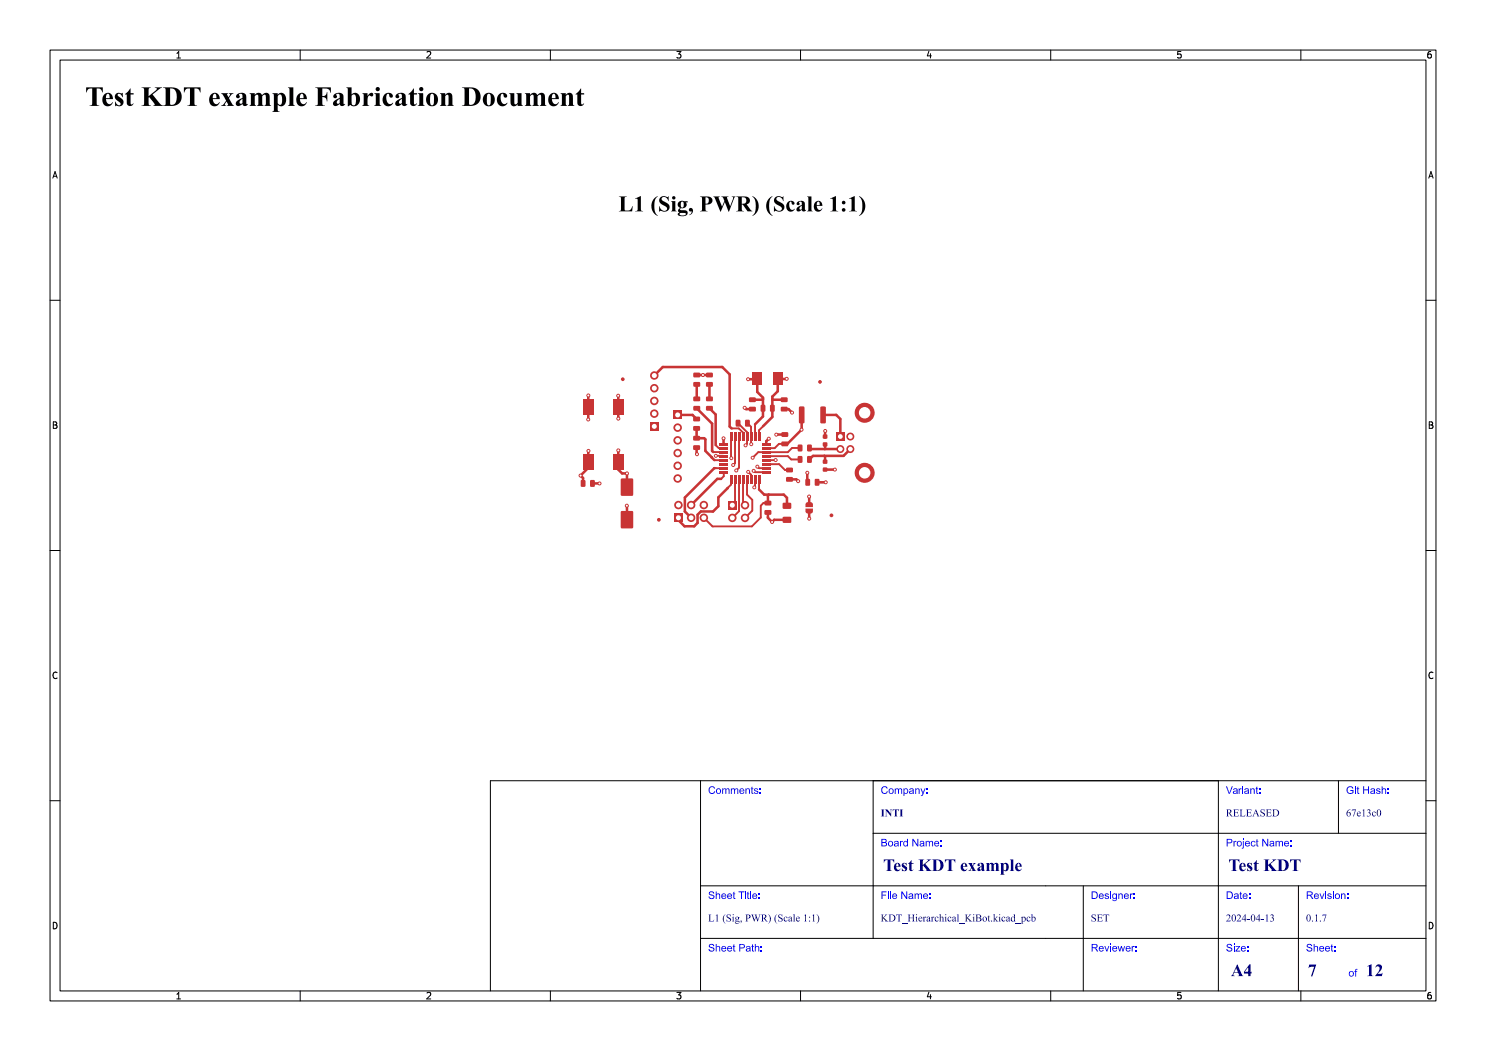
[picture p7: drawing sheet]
<svg xmlns="http://www.w3.org/2000/svg" width="297mm" height="210mm" viewBox="0 0 297 210" stroke-linecap="round" stroke-linejoin="round" font-family="sans-serif">
<defs><g id="words">
<text font-size="5.3" fill="#fff" x="17" y="21.5">Test KDT example Fabrication Document</text>
<text font-size="4.3" fill="#fff" x="116" y="42.5">L1 (Sig, PWR) (Scale 1:1)</text>
<g font-size="3.3" fill="#fff">
<text x="176.5" y="174.3">Test KDT example</text>
<text x="245.5" y="174.3">Test KDT</text>
<text x="246" y="195.3">A4</text>
<text x="261.4" y="195.3">7</text>
<text x="273" y="195.3">12</text>
</g>
<g font-size="2" fill="#fff">
<text x="141.5" y="158.8">Comments:</text>
<text x="176" y="158.8">Company:</text>
<text x="245" y="158.8">Variant:</text>
<text x="269" y="158.8">Git Hash:</text>
<text x="176" y="163.3">INTI</text>
<text x="245" y="163.3">RELEASED</text>
<text x="269" y="163.3">67e13c0</text>
<text x="176" y="169.3">Board Name:</text>
<text x="245" y="169.3">Project Name:</text>
<text x="141.5" y="179.8">Sheet Title:</text>
<text x="176" y="179.8">File Name:</text>
<text x="218" y="179.8">Designer:</text>
<text x="245" y="179.8">Date:</text>
<text x="261" y="179.8">Revision:</text>
<text x="141.5" y="184.3">L1 (Sig, PWR) (Scale 1:1)</text>
<text x="176" y="184.3">KDT_Hierarchical_KiBot.kicad_pcb</text>
<text x="218" y="184.3">SET</text>
<text x="245" y="184.3">2024-04-13</text>
<text x="261" y="184.3">0.1.7</text>
<text x="141.5" y="190.3">Sheet Path:</text>
<text x="218" y="190.3">Reviewer:</text>
<text x="245" y="190.3">Size:</text>
<text x="261" y="190.3">Sheet:</text>
<text x="269.5" y="195.3">of</text>
</g>
<g font-size="1.7" fill="#fff">
<text x="35" y="11.6">1</text>
<text x="85" y="11.6">2</text>
<text x="135" y="11.6">3</text>
<text x="185" y="11.6">4</text>
<text x="235" y="11.6">5</text>
<text x="285" y="11.6">6</text>
<text x="10.5" y="35.6">A</text>
<text x="285.5" y="35.6">A</text>
<text x="10.5" y="85.6">B</text>
<text x="285.5" y="85.6">B</text>
<text x="10.5" y="135.6">C</text>
<text x="285.5" y="135.6">C</text>
<text x="10.5" y="185.6">D</text>
<text x="285.5" y="185.6">D</text>
<text x="35" y="199.7">1</text>
<text x="85" y="199.7">2</text>
<text x="135" y="199.7">3</text>
<text x="185" y="199.7">4</text>
<text x="235" y="199.7">5</text>
<text x="285" y="199.7">6</text>
</g>
</g></defs>
<g fill="#c83434">
<path d="M157.2 93.5l1.1-.1 .2 .3v.5l-.2 .2h-1.1l-.1-.2z" fill-rule="evenodd"/>
<path d="M157.2 95.4l1.1-.1 .2 .2v.6l-.2 .2h-1.1l-.1-.3z" fill-rule="evenodd"/>
<path d="M116.6 79.9h2v3h-2z" fill-rule="evenodd"/>
<path d="M122.6 79.9h2v3h-2z" fill-rule="evenodd"/>
<path d="M122.6 90.9h2v3h-2z" fill-rule="evenodd"/>
<path d="M116.6 90.9h2v3h-2z" fill-rule="evenodd"/>
<path d="M129.9 84.3h1.7v1.7h-1.7z" fill-rule="evenodd"/>
<path d="M134.6 82.1h1.7v1.7h-1.7z" fill-rule="evenodd"/>
<path d="M164.5 88.4h.8v.8h-.8z" fill-rule="evenodd"/>
<path d="M164.5 86.9h.8v.7h-.8z" fill-rule="evenodd"/>
<path d="M167.2 86.4h1.6v1.6h-1.6z" fill-rule="evenodd"/>
<path d="M138.6 85.2l1.2-.1 .1 .3v.5l-.2 .2h-1l-.2-.3z" fill-rule="evenodd"/>
<path d="M138.6 83.3h1.2l.1 .2v.6l-.2 .1h-1l-.2-.2z" fill-rule="evenodd"/>
<path d="M116.1 96l.7-.1 .2 .1v1.1l-.1 .2h-.6l-.2-.2z" fill-rule="evenodd"/>
<path d="M118 96l.7-.1 .2 .1v1.1l-.2 .2h-.5l-.3-.2z" fill-rule="evenodd"/>
<path d="M159.5 91.2l.7-.1 .2 .2v1l-.2 .2h-.5l-.3-.1z" fill-rule="evenodd"/>
<path d="M161.4 91.2l.6-.1 .3 .2v1l-.2 .2h-.6l-.2-.1z" fill-rule="evenodd"/>
<path d="M162.9 95.7h.6l.3 .1v1l-.2 .3h-.5l-.3-.2z" fill-rule="evenodd"/>
<path d="M161 95.7h.7l.2 .1v1l-.1 .3h-.6l-.2-.2z" fill-rule="evenodd"/>
<path d="M159.5 88.9l.7-.1 .2 .2v1l-.2 .2h-.5l-.3-.1z" fill-rule="evenodd"/>
<path d="M161.4 88.9l.6-.1 .3 .2v1l-.2 .2h-.6l-.2-.1z" fill-rule="evenodd"/>
<path d="M138.6 81.2l1.2-.1 .2 .2-.1 .6-.2 .2h-1l-.1-.3z" fill-rule="evenodd"/>
<path d="M138.6 79.3l1.2-.1 .2 .3-.1 .5-.2 .2h-1l-.1-.2z" fill-rule="evenodd"/>
<path d="M147.1 83.9h.7l.2 .1v1l-.2 .2-.5 .1-.3-.2z" fill-rule="evenodd"/>
<path d="M149 83.9h.6l.3 .1v1l-.2 .2-.6 .1-.2-.2z" fill-rule="evenodd"/>
<path d="M164.5 91.9h.8v.7h-.8z" fill-rule="evenodd"/>
<path d="M164.5 93.5h.8v.7h-.8z" fill-rule="evenodd"/>
<path d="M161.1 100.5l.3-.2 .9 .1 .2 .4v.5h-1.5z" fill-rule="evenodd"/>
<path d="M161 101.6h1.5l-.1 .7-.4 .3h-.7l-.3-.3z" fill-rule="evenodd"/>
<path d="M156.5 103.3h1.5l.2 .2-.1 .8-.2 .2h-1.3l-.2-.3z" fill-rule="evenodd"/>
<path d="M156.5 100.5h1.5l.2 .2-.1 .8-.2 .2h-1.3l-.2-.3z" fill-rule="evenodd"/>
<path d="M152.8 102l1.2-.1 .2 .2v.6l-.3 .2h-1l-.1-.3z" fill-rule="evenodd"/>
<path d="M152.8 100.1l1.2-.1 .2 .3v.6l-.3 .1h-1l-.1-.2z" fill-rule="evenodd"/>
<path d="M156.1 79.5l1.2-.1 .1 .2v.6l-.2 .2-1-.1-.2-.2z" fill-rule="evenodd"/>
<path d="M156.1 81.3h1.2l.1 .2v.6l-.2 .1h-1l-.2-.2z" fill-rule="evenodd"/>
<path d="M134.7 102.6h1.7v1.7h-1.7z" fill-rule="evenodd"/>
<path d="M154 80.9h.6l.2 .1 .1 1-.2 .3h-.6l-.2-.2z" fill-rule="evenodd"/>
<path d="M152.1 80.9h.6l.3 .1v1l-.2 .3h-.6l-.2-.2z" fill-rule="evenodd"/>
<path d="M159.7 81.3l.8-.1 .3 .2v3l-.2 .2h-.7l-.2-.1z" fill-rule="evenodd"/>
<path d="M164 81.3l.8-.1 .2 .2 .1 3-.2 .2h-.7l-.2-.1z" fill-rule="evenodd"/>
<path d="M145.5 100.1h1.7v1.7h-1.7z" fill-rule="evenodd"/>
<path d="M138.6 87.1h1.2l.1 .2v.6l-.2 .1h-1l-.2-.2z" fill-rule="evenodd"/>
<path d="M138.6 89h1.2l.1 .2v.6l-.2 .1h-1l-.2-.2z" fill-rule="evenodd"/>
<path d="M141.2 81.2l1.1-.1 .2 .2v.6l-.3 .2h-1l-.1-.3z" fill-rule="evenodd"/>
<path d="M141.2 79.3l1.1-.1 .2 .3v.5l-.3 .2h-1l-.1-.2z" fill-rule="evenodd"/>
<path d="M141.2 74.5h1.1l.2 .2v.6l-.3 .1h-1l-.1-.2z" fill-rule="evenodd"/>
<path d="M141.2 76.4l1.1-.1 .2 .3v.5l-.3 .2h-1l-.1-.2z" fill-rule="evenodd"/>
<path d="M154.5 74.5h1.9v2.4h-1.9z" fill-rule="evenodd"/>
<path d="M150.4 74.5h1.9v2.4h-1.9z" fill-rule="evenodd"/>
<path d="M138.6 74.5h1.2l.2 .2-.1 .6-.2 .1h-1l-.1-.2z" fill-rule="evenodd"/>
<path d="M138.6 76.4l1.2-.1 .2 .3-.1 .5-.2 .2h-1l-.1-.2z" fill-rule="evenodd"/>
<path d="M151.4 86.5h.6v1.6h-.6z" fill-rule="evenodd"/>
<path d="M150.6 86.5h.6v1.6h-.6z" fill-rule="evenodd"/>
<path d="M149.8 86.5h.6v1.6h-.6z" fill-rule="evenodd"/>
<path d="M149 86.5h.6v1.6h-.6z" fill-rule="evenodd"/>
<path d="M148.2 86.5h.6v1.6h-.6z" fill-rule="evenodd"/>
<path d="M147.4 86.5h.6v1.6h-.6z" fill-rule="evenodd"/>
<path d="M146.6 86.5h.6v1.6h-.6z" fill-rule="evenodd"/>
<path d="M145.8 86.5h.6v1.6h-.6z" fill-rule="evenodd"/>
<path d="M143.9 88.5h1.6v.5h-1.6z" fill-rule="evenodd"/>
<path d="M143.9 89.3h1.6v.5h-1.6z" fill-rule="evenodd"/>
<path d="M143.9 90.1h1.6v.5h-1.6z" fill-rule="evenodd"/>
<path d="M143.9 90.9h1.6v.5h-1.6z" fill-rule="evenodd"/>
<path d="M143.9 91.7h1.6v.5h-1.6z" fill-rule="evenodd"/>
<path d="M143.9 92.5h1.6v.5h-1.6z" fill-rule="evenodd"/>
<path d="M143.9 93.3h1.6v.5h-1.6z" fill-rule="evenodd"/>
<path d="M143.9 94.1h1.6v.5h-1.6z" fill-rule="evenodd"/>
<path d="M145.8 95h.6v1.6h-.6z" fill-rule="evenodd"/>
<path d="M146.6 95h.6v1.6h-.6z" fill-rule="evenodd"/>
<path d="M147.4 95h.6v1.6h-.6z" fill-rule="evenodd"/>
<path d="M148.2 95h.6v1.6h-.6z" fill-rule="evenodd"/>
<path d="M149 95h.6v1.6h-.6z" fill-rule="evenodd"/>
<path d="M149.8 95h.6v1.6h-.6z" fill-rule="evenodd"/>
<path d="M150.6 95h.6v1.6h-.6z" fill-rule="evenodd"/>
<path d="M151.4 95h.6v1.6h-.6z" fill-rule="evenodd"/>
<path d="M152.4 94.1h1.6v.5h-1.6z" fill-rule="evenodd"/>
<path d="M152.4 93.3h1.6v.5h-1.6z" fill-rule="evenodd"/>
<path d="M152.4 92.5h1.6v.5h-1.6z" fill-rule="evenodd"/>
<path d="M152.4 91.7h1.6v.5h-1.6z" fill-rule="evenodd"/>
<path d="M152.4 90.9h1.6v.5h-1.6z" fill-rule="evenodd"/>
<path d="M152.4 90.1h1.6v.5h-1.6z" fill-rule="evenodd"/>
<path d="M152.4 89.3h1.6v.5h-1.6z" fill-rule="evenodd"/>
<path d="M152.4 88.5h1.6v.5h-1.6z" fill-rule="evenodd"/>
<path d="M124.1 95.7h2.4v3.3h-2.4z" fill-rule="evenodd"/>
<path d="M124.1 102.2h2.4v3.3h-2.4z" fill-rule="evenodd"/>
<path d="M149.8 79.5l1.1-.1 .2 .2v.6l-.3 .2-1-.1-.1-.2z" fill-rule="evenodd"/>
<path d="M149.8 81.3h1.1l.2 .2v.6l-.3 .1h-1l-.1-.2z" fill-rule="evenodd"/>
<path d="M156.2 88.3l1.2-.1 .2 .3-.1 .5-.2 .2h-1l-.1-.3z" fill-rule="evenodd"/>
<path d="M156.2 86.4h1.2l.2 .2-.1 .6-.2 .1h-1l-.1-.2z" fill-rule="evenodd"/>
</g>
<g fill="#c83434">
<circle cx="130.8" cy="82.7" r=".85"/>
<circle cx="130.8" cy="80.1" r=".85"/>
<circle cx="130.8" cy="77.6" r=".85"/>
<circle cx="130.8" cy="75" r=".85"/>
<circle cx="135.4" cy="85.5" r=".85"/>
<circle cx="135.4" cy="88" r=".85"/>
<circle cx="135.4" cy="90.5" r=".85"/>
<circle cx="135.4" cy="93.1" r=".85"/>
<circle cx="135.4" cy="95.6" r=".85"/>
<circle cx="168" cy="89.7" r=".8"/>
<circle cx="170" cy="89.7" r=".8"/>
<circle cx="170" cy="87.2" r=".8"/>
<circle cx="172.8" cy="82.5" r="2"/>
<circle cx="172.8" cy="94.5" r="2"/>
<circle cx="124.5" cy="75.8" r=".38"/>
<circle cx="166.2" cy="103" r=".37"/>
<circle cx="135.6" cy="100.9" r=".85"/>
<circle cx="138.1" cy="103.5" r=".85"/>
<circle cx="138.1" cy="100.9" r=".85"/>
<circle cx="140.7" cy="103.5" r=".85"/>
<circle cx="140.7" cy="100.9" r=".85"/>
<circle cx="148.9" cy="100.9" r=".85"/>
<circle cx="146.4" cy="103.5" r=".85"/>
<circle cx="148.9" cy="103.5" r=".85"/>
<circle cx="163.9" cy="76.3" r=".38"/>
<circle cx="131.7" cy="103.9" r=".37"/>
<circle cx="150.2" cy="88.8" r=".4"/>
<circle cx="158.3" cy="82.5" r=".4"/>
<circle cx="123.6" cy="79.1" r=".4"/>
<circle cx="117.6" cy="83.8" r=".4"/>
<circle cx="139.3" cy="90.8" r=".4"/>
<circle cx="117.6" cy="79" r=".4"/>
<circle cx="119.8" cy="96.6" r=".4"/>
<circle cx="161.7" cy="103.6" r=".4"/>
<circle cx="125.3" cy="101" r=".4"/>
<circle cx="123.6" cy="83.6" r=".4"/>
<circle cx="148.8" cy="81.5" r=".4"/>
<circle cx="166.9" cy="93.8" r=".4"/>
<circle cx="164.9" cy="86.1" r=".4"/>
<circle cx="165" cy="96.4" r=".4"/>
<circle cx="153.7" cy="87.7" r=".4"/>
<circle cx="117.6" cy="90.1" r=".4"/>
<circle cx="154.3" cy="104.3" r=".4"/>
<circle cx="123.6" cy="90" r=".4"/>
<circle cx="140.5" cy="74.9" r=".4"/>
<circle cx="125.3" cy="94.6" r=".4"/>
<circle cx="116" cy="95" r=".4"/>
<circle cx="149" cy="89" r=".4"/>
<circle cx="157.2" cy="75.7" r=".4"/>
<circle cx="149.5" cy="75.8" r=".4"/>
<circle cx="155" cy="91.9" r=".4"/>
<circle cx="155.2" cy="86.8" r=".4"/>
<circle cx="161.4" cy="94.5" r=".4"/>
<circle cx="161.7" cy="99.2" r=".4"/>
<circle cx="159.5" cy="96.1" r=".4"/>
<circle cx="160.2" cy="85.9" r=".4"/>
<circle cx="151.4" cy="93.2" r=".4"/>
<circle cx="150.6" cy="94.1" r=".4"/>
<circle cx="150.8" cy="97.4" r=".4"/>
<circle cx="149.5" cy="94.3" r=".4"/>
<circle cx="144.6" cy="87.6" r=".4"/>
<circle cx="146.5" cy="92.9" r=".4"/>
<circle cx="147.2" cy="94" r=".4"/>
<circle cx="146.2" cy="91.5" r=".4"/>
<circle cx="143.1" cy="91.1" r=".4"/>
<circle cx="150.4" cy="91.5" r=".4"/>
</g>
<g fill="none" stroke="#c83434" stroke-width=".51">
<path d="M117.6 79v4.8M117.6 79h.1M123.6 79.1h.1M123.6 79.1v4.5M130.8 75l1.7-1.7h11.9l1.4 1.5v10.4l.4 .4M139.3 76.8v2.9M139.3 74.9h2.5M140.5 74.9h.1M141.8 76.8v2.9M149.5 75.8l1.9-.1v2.6l1.1 1.2v3.7l-1.6 1.6M152.5 79.7l-.2 .2h-1.9M154.4 79.8l2.3 .1"/>
<path d="M157.2 75.7h-1.7v2.5l-1.1 1.1v4l-1.9 1.9M117.6 90.1v3.4l-1.6 1.5 .5 .5v1.1M118.4 96.6h1.4M119.8 96.6h.1M123.6 90v3.8l.7 .8h1v2.7M123.6 83.6h.1M123.6 90h.1M135.4 82.9h3l.8 .8M139.2 89.4l.1 1.4M139.2 85.6v2h1.6l.2 .2v2.3l1.8 1.8M139.3 81.6l3 3.1v5.4l.3 .2M141.8 81.6l1.2 1.2v6.1"/>
<path d="M142.3 91.4h.1M142.8 93.6l-5.9 5.8v2.8l1.2 1.3M144.1 95.7h-.7l-5.3 5.2M144.6 87.6l.1 1.1M145.4 97.5l-1.8 1.9v1.7l-1.1 1.1h-2.4l-.7 .7v1.6l-.7 .7h-1.9l-1.2-1.3v-.4M145.4 97.5h.1M148.8 81.5l.3 .2h1.3M151.7 97.8l1 1h4l.6 .7v1.6M153.6 98.8l-.1 .2v1.5M153.7 87.7l-.5 .5v.5M156.7 81.7h.9l.7 .8M156.9 86.8h-1.7"/>
<path d="M157.8 95.8h1.4l.3 .3M160.2 82.9v2.9l-2.8 2.9h-.5M161.4 94.5v1.9M161.7 99.2v1.6M161.8 89.5l.2 .2h6M163.3 96.4h1.7M164.5 82.9h2.6l.9 .8v3.5M164.8 91.1l.1 .1v1.1M164.9 88.8l-.1 .9M164.9 93.8h2M164.9 86.1v1.4M170 89.7l-1.4 1.4h-6.1l-.7 .7"/>
<path d="M125.3 101v2.8M153.5 102.4v1.1l.8 .8 .4-.4h2.6M161.7 102.1v1.5"/>
</g>
<g fill="none" stroke="#c83434" stroke-width=".38">
<path d="M142.6 90.3h2M142.8 91.9h1.9M143 88.9l.6 .6h1.1M143.1 91.1h1.6M143.1 93.5v.1M144.6 90.3h.1M144.7 93.5l-1.9 .1M144.7 94.3v.9l-.6 .5M146.1 95.8v1l-.7 .7M146.1 87.3l.1 4.2M146.2 85.6h1.5l.8 .8v.9M146.9 95.8v4.6l-.5 .5"/>
<path d="M146.9 87.3v5.3l-.4 .3M147.5 84.6l1.8 1.8v2.3l-.3 .3M147.7 87.3v6.2l-.5 .5M147.7 95.8v6.3l-1.3 1.4M148.5 95.8v4.7l.4 .4M149.3 95.8v3l1.1 1.1v2.1l-1.5 1.5M149.4 84.6l.7 .7v3.5M149.5 94.3l.6 .6v.9M150.6 94.1l.3 .2h2.3M150.9 84.8v2.5M150.9 95.8v1.4l-.1 .2M150.9 84.8h.1"/>
<path d="M151.4 93.2l.3 .3h1.5M151.7 95.8v2M151.7 97.8h.1M152.5 85.2l-.8 .8v1.3M153.2 92.7h2.5l1.2 1.2h.9M153.2 91.1h4.3l.6 .7h1.8M155 91.9h-1.8M156.9 88.7h-1.2l-.9 .8h-1.6M159.9 89.5h-1.6l-.8 .8h-5.9l-1.2 1.2M153.5 100.5h-.9l-.5 .5v2.4l-1.8 1.8h-7.9l-1.7-1.7"/>
</g>
<g fill="#fff">
<circle cx="150.2" cy="88.8" r=".2"/>
<circle cx="158.3" cy="82.5" r=".2"/>
<circle cx="123.6" cy="79.1" r=".2"/>
<circle cx="117.6" cy="83.8" r=".2"/>
<circle cx="139.3" cy="90.8" r=".2"/>
<circle cx="117.6" cy="79" r=".2"/>
<circle cx="119.8" cy="96.6" r=".2"/>
<circle cx="161.7" cy="103.6" r=".2"/>
<circle cx="125.3" cy="101" r=".2"/>
<circle cx="123.6" cy="83.6" r=".2"/>
<circle cx="148.8" cy="81.5" r=".2"/>
<circle cx="166.9" cy="93.8" r=".2"/>
<circle cx="164.9" cy="86.1" r=".2"/>
<circle cx="165" cy="96.4" r=".2"/>
<circle cx="153.7" cy="87.7" r=".2"/>
<circle cx="117.6" cy="90.1" r=".2"/>
<circle cx="154.3" cy="104.3" r=".2"/>
<circle cx="123.6" cy="90" r=".2"/>
<circle cx="140.5" cy="74.9" r=".2"/>
<circle cx="125.3" cy="94.6" r=".2"/>
<circle cx="116" cy="95" r=".2"/>
<circle cx="149" cy="89" r=".2"/>
<circle cx="157.2" cy="75.7" r=".2"/>
<circle cx="149.5" cy="75.8" r=".2"/>
<circle cx="155" cy="91.9" r=".2"/>
<circle cx="155.2" cy="86.8" r=".2"/>
<circle cx="161.4" cy="94.5" r=".2"/>
<circle cx="161.7" cy="99.2" r=".2"/>
<circle cx="159.5" cy="96.1" r=".2"/>
<circle cx="160.2" cy="85.9" r=".2"/>
<circle cx="151.4" cy="93.2" r=".2"/>
<circle cx="150.6" cy="94.1" r=".2"/>
<circle cx="150.8" cy="97.4" r=".2"/>
<circle cx="149.5" cy="94.3" r=".2"/>
<circle cx="144.6" cy="87.6" r=".2"/>
<circle cx="146.5" cy="92.9" r=".2"/>
<circle cx="147.2" cy="94" r=".2"/>
<circle cx="146.2" cy="91.5" r=".2"/>
<circle cx="143.1" cy="91.1" r=".2"/>
<circle cx="150.4" cy="91.5" r=".2"/>
</g>
<path d="M117.7 86.6v.5" fill="none" stroke="#fff" stroke-width="1.5"/>
<g fill="#fff">
<circle cx="122.1" cy="86.9" r="1"/>
<circle cx="130.8" cy="85.2" r=".5"/>
<circle cx="130.8" cy="82.7" r=".5"/>
<circle cx="130.8" cy="80.1" r=".5"/>
<circle cx="130.8" cy="77.6" r=".5"/>
<circle cx="130.8" cy="75" r=".5"/>
<circle cx="135.4" cy="82.9" r=".5"/>
<circle cx="135.4" cy="85.5" r=".5"/>
<circle cx="135.4" cy="88" r=".5"/>
<circle cx="135.4" cy="90.5" r=".5"/>
<circle cx="135.4" cy="93.1" r=".5"/>
<circle cx="135.4" cy="95.6" r=".5"/>
<circle cx="168" cy="87.2" r=".47"/>
<circle cx="168" cy="89.7" r=".47"/>
<circle cx="170" cy="89.7" r=".47"/>
<circle cx="170" cy="87.2" r=".47"/>
<circle cx="172.8" cy="82.5" r="1.15"/>
<circle cx="172.8" cy="94.5" r="1.15"/>
<circle cx="171.5" cy="75.2" r="1.35"/>
<circle cx="117.5" cy="102.7" r="1.35"/>
<circle cx="117.5" cy="75.2" r="1.35"/>
<circle cx="135.6" cy="103.5" r=".5"/>
<circle cx="135.6" cy="100.9" r=".5"/>
<circle cx="138.1" cy="103.5" r=".5"/>
<circle cx="138.1" cy="100.9" r=".5"/>
<circle cx="140.7" cy="103.5" r=".5"/>
<circle cx="140.7" cy="100.9" r=".5"/>
<circle cx="171.5" cy="102.7" r="1.35"/>
<circle cx="146.4" cy="100.9" r=".5"/>
<circle cx="148.9" cy="100.9" r=".5"/>
<circle cx="146.4" cy="103.5" r=".5"/>
<circle cx="148.9" cy="103.5" r=".5"/>
</g>
<g fill="none" stroke="#000" stroke-width=".2">
<path d="M10 10h277v190h-277zM12 12h273v186h-273zM35.3 11.6h.8M35.3 10.7l.4-.4v1.3M60 10v2M85.3 10.4l.5-.1 .3 .4-.8 .9h.8M110 10v2M135.3 10.3h.8l-.4 .5 .3 .1v.6l-.2 .1-.5-.1M160 10v2M185.7 10.2l-.4 1h.9M186 10.7v.9M210 10v2"/>
<path d="M236 10.3h-.6l-.1 .6 .2-.1 .5 .1 .1 .1-.1 .5-.2 .1-.5-.1M260 10v2M286 10.3l-.4 .1-.2 .2-.1 .7 .3 .3 .4-.1 .1-.5-.1-.1-.4-.1-.3 .2M10.6 35.6l.4-1.3 .4 1.3M10.7 35.2h.6M285.6 35.6l.4-1.3 .4 1.3M285.7 35.2h.6M10 60h2M285 60h2M10.7 84.3h.4l.2 .2-.2 .4 .2 .1 .1 .3-.2 .3h-.5zM10.7 84.9h.4M285.7 84.3h.4l.2 .2-.2 .4 .2 .1 .1 .3-.2 .3h-.5z"/>
<path d="M285.7 84.9h.4M10 110h2M285 110h2M11.4 134.4a.62 .62 0 0 0-.9 .5 .62 .62 0 0 0 .7 .7l.2-.1M286.4 134.4a.62 .62 0 0 0-.9 .5 .62 .62 0 0 0 .7 .7l.2-.1M10 160h2M285 160h2M10.7 184.3a.66 .66 0 0 1 .7 .6 .66 .66 0 0 1-.7 .7zM35.3 198.7l.4-.4v1.3M35.3 199.6h.8M60 198v2M85.3 198.4l.5-.1 .3 .4-.8 .9h.8"/>
<path d="M110 198v2M135.3 198.3h.8l-.4 .5 .3 .1v.6l-.2 .1-.5-.1M160 198v2M185.7 198.2l-.4 1h.9M186 198.7v.9M210 198v2M236 198.3h-.6l-.1 .6 .2-.1 .5 .1 .1 .1-.1 .5-.2 .1-.5-.1M260 198v2M285.7 184.3a.66 .66 0 0 1 .7 .6 .66 .66 0 0 1-.7 .7zM286 198.3l-.4 .1-.2 .2-.1 .8 .3 .2 .4-.1 .1-.5-.1-.1-.4-.1-.3 .2"/>
</g>
<path d="M261.7 192.7h1.4l-.8 2.4h-.3l.7-1.9h-.9l-.3 .2z" fill-rule="evenodd" fill="#00007f"/>
<g fill="#00f">
<path d="M261.3 188.7h.7l.2 .3-.1 .1a.32 .32 0 0 0-.4-.4 .32 .32 0 0 0-.2 .5h.2a.5 .5 0 0 1 .6 .6 .5 .5 0 0 1-.8 .3l-.4-.3v-.2h.2a.39 .39 0 0 0 .4 .4 .39 .39 0 0 0 .4-.4l-.8-.3-.1-.3z" fill-rule="evenodd"/>
<path d="M262.6 188.6h.1v.6l.4-.2 .3 .2v.9h-.1v-.7a.27 .27 0 0 0-.4-.2 .27 .27 0 0 0-.2 .3v.6h-.1z" fill-rule="evenodd"/>
<path d="M263.8 189.2l.1-.1a.51 .51 0 0 1 .5 0 .51 .51 0 0 1 .3 .5h-.9l.3 .4 .6-.2a.52 .52 0 0 1-.7 .3 .52 .52 0 0 1-.3-.6h.8l-.3-.3-.3 .3h-.2z" fill-rule="evenodd"/>
<path d="M265 189.2v-.1a.51 .51 0 0 1 .6 0 .51 .51 0 0 1 .2 .5h-.8l.3 .4 .5-.2a.52 .52 0 0 1-.6 .3 .52 .52 0 0 1-.4-.6h.8l-.3-.3-.3 .3h-.2z" fill-rule="evenodd"/>
<path d="M266.1 188.8l.2-.1v.3h.2v.2h-.2v.6l.2 .3a.27 .27 0 0 1-.3 0 .27 .27 0 0 1-.1-.3v-.6h-.2z" fill-rule="evenodd"/>
<path d="M266.7 189h.2v.2h-.2z" fill-rule="evenodd"/>
<path d="M266.7 189.9h.2v.2h-.2z" fill-rule="evenodd"/>
<path d="M269.8 194.1a.54 .54 0 0 1 .8 .2 .54 .54 0 0 1-.3 .7 .54 .54 0 0 1-.7-.4h.2a.37 .37 0 0 0 .5 .4 .37 .37 0 0 0 .1-.7l-.4-.1-.2 .4h-.2z" fill-rule="evenodd"/>
<path d="M270.9 193.7l.4-.1v.2l-.2 .1 .2 .3h-.3v.9h-.1v-.9h-.2z" fill-rule="evenodd"/>
</g>
<g fill="#00007f">
<path d="M273.2 193.1l.9-.4v2.1l.4 .2h-1.2l.3-.1v-1.5v-.3z" fill-rule="evenodd"/>
<path d="M275.2 192.8a.67 .67 0 0 1 .9 .2 .67 .67 0 0 1-.1 .9l-.7 .7h.8l.2-.2-.1 .6h-1.4l.5-.5a.94 .94 0 0 0 .2-1.4h-.3l-.3 .2z" fill-rule="evenodd"/>
</g>
<g fill="#00f">
<path d="M245.3 188.7h.7l.2 .3-.1 .1a.32 .32 0 0 0-.4-.4 .32 .32 0 0 0-.2 .5h.2a.5 .5 0 0 1 .6 .6 .5 .5 0 0 1-.8 .3l-.4-.3v-.2h.2a.39 .39 0 0 0 .4 .4 .39 .39 0 0 0 .4-.4l-.8-.3-.1-.3z" fill-rule="evenodd"/>
<path d="M246.6 188.6h.1v.2h-.1z" fill-rule="evenodd"/>
<path d="M246.6 189h.1v1.1h-.1z" fill-rule="evenodd"/>
<path d="M247 189h.8l-.7 1h.8v.1h-1l.7-.9h-.6z" fill-rule="evenodd"/>
<path d="M248.1 189.2l.1-.1a.51 .51 0 0 1 .6 0 .51 .51 0 0 1 .2 .5h-.8l.2 .4 .6-.2a.52 .52 0 0 1-.7 .3 .52 .52 0 0 1-.3-.6h.8l-.3-.3-.3 .3h-.2z" fill-rule="evenodd"/>
<path d="M249.3 189h.2v.2h-.2z" fill-rule="evenodd"/>
<path d="M249.3 189.9h.2v.2h-.2z" fill-rule="evenodd"/>
</g>
<g fill="#00007f">
<path d="M247.3 192.7l1 2.1 .2 .2h-1.1l.3-.1-.2-.5h-.9l-.1 .5 .3 .1h-.8l.6-.7h.8l-.3-.8-.4 .8h-.1z" fill-rule="evenodd"/>
<path d="M249.7 192.7h.2v1.5h.2v.3h-.2v.5h-.4v-.5h-.9v-.3h.9v-.9l-.7 .9h-.2z" fill-rule="evenodd"/>
</g>
<path d="M285 177h-41.5v21M243.5 187.5h41.5M259.5 187.5v10.5" fill="none" stroke="#000" stroke-width=".2"/>
<g fill="#00f">
<path d="M261.2 178.1h.6a.42 .42 0 0 1 .6 .4 .42 .42 0 0 1-.4 .4l.5 .7h-.2a.74 .74 0 0 0-.9-.6v.6h-.2v-.8l.9-.1a.25 .25 0 0 0 0-.3 .25 .25 0 0 0-.2-.1h-.5v.5h-.2z" fill-rule="evenodd"/>
<path d="M262.7 178.7a.51 .51 0 0 1 .7-.1 .51 .51 0 0 1 .2 .5h-.8l.2 .4 .6-.2a.52 .52 0 0 1-.7 .3 .52 .52 0 0 1-.3-.6h.8l-.3-.3-.3 .3h-.2z" fill-rule="evenodd"/>
<path d="M263.7 178.5h.2l.3 .9 .3-.9h.2l-.4 1.1h-.2z" fill-rule="evenodd"/>
<path d="M264.9 178.1h.2v.2h-.2z" fill-rule="evenodd"/>
<path d="M264.9 178.5h.2v1.1h-.2z" fill-rule="evenodd"/>
<path d="M265.4 178.6h.5l.2 .2h-.1a.21 .21 0 0 0-.3-.2 .21 .21 0 0 0-.1 .3 .43 .43 0 0 1 .4 .1 .43 .43 0 0 1 .2 .4l-.3 .2h-.4l-.2-.3h.2a.24 .24 0 0 0 .2 .3 .24 .24 0 0 0 .2-.4 .43 .43 0 0 1-.6-.5z" fill-rule="evenodd"/>
<path d="M266.4 178.1h.2v.2h-.2z" fill-rule="evenodd"/>
<path d="M266.4 178.5h.2v1.1h-.2z" fill-rule="evenodd"/>
<path d="M267 178.6a.55 .55 0 0 1 .8 .2 .55 .55 0 0 1-.3 .8 .55 .55 0 0 1-.7-.5h.2a.37 .37 0 0 0 .5 .4 .37 .37 0 0 0 .1-.7l-.4-.1-.2 .4h-.2z" fill-rule="evenodd"/>
<path d="M268 178.5h.2v.2l.3-.2a.35 .35 0 0 1 .4 .5v.6h-.2v-.6a.27 .27 0 0 0-.3-.3 .27 .27 0 0 0-.2 .3v.6h-.2z" fill-rule="evenodd"/>
<path d="M269.2 178.5h.3v.2h-.3z" fill-rule="evenodd"/>
<path d="M269.2 179.4h.3v.2h-.3z" fill-rule="evenodd"/>
</g>
<g fill="#00007f">
<path d="M261.3 182.8l.1-.1a.7 .7 0 0 1 .6 .7 .7 .7 0 0 1-.6 .7l-.3-.5 .2-.1a.36 .36 0 0 0 0 .4 .36 .36 0 0 0 .3 .1l.2-.8-.2-.4a.42 .42 0 0 0-.3 .7l-.2-.1z" fill-rule="evenodd"/>
<path d="M262.8 182.9l.4-.2v1.3l.2 .1h-.5l.1-.1v-.9v-.2z" fill-rule="evenodd"/>
<path d="M264.4 182.7h.7l-.4 1.5h-.2l.5-1.3h-.5l-.2 .2z" fill-rule="evenodd"/>
<circle cx="262.3" cy="184" r=".11"/>
<circle cx="263.9" cy="184" r=".11"/>
</g>
<path d="M259.5 177v10.5" fill="none" stroke="#000" stroke-width=".2"/>
<g fill="#00f">
<path d="M245.2 178.1h.5a.75 .75 0 0 1 .7 .8 .75 .75 0 0 1-.7 .7h-.5v-.1h.5a.58 .58 0 0 0 .5-.6 .58 .58 0 0 0-.5-.6h-.3v1.2h-.2z" fill-rule="evenodd"/>
<path d="M246.7 178.7l.2-.1a.47 .47 0 0 1 .6 0 .47 .47 0 0 1 0 .6l.1 .4-.2-.1-.5 .1-.3-.1v-.2l.6 .2 .2-.4-.8 .2a.57 .57 0 0 1 .8-.4l-.2-.2-.6 .1z" fill-rule="evenodd"/>
<path d="M247.9 178.3l.2-.1v.3h.1v.2h-.1v.6l.2 .3a.27 .27 0 0 1-.3 0 .27 .27 0 0 1-.1-.3v-.6h-.2z" fill-rule="evenodd"/>
<path d="M248.5 178.7a.51 .51 0 0 1 .6-.1 .51 .51 0 0 1 .3 .5h-.9l.3 .4 .6-.2a.52 .52 0 0 1-.7 .3 .52 .52 0 0 1-.3-.6h.8l-.3-.3-.3 .3h-.2z" fill-rule="evenodd"/>
<path d="M249.6 178.5h.2v.2h-.2z" fill-rule="evenodd"/>
<path d="M249.6 179.4h.2v.2h-.2z" fill-rule="evenodd"/>
</g>
<path d="M285 166.5h-41.5v10.5" fill="none" stroke="#000" stroke-width=".2"/>
<g fill="#00f">
<path d="M245.2 167.6h.5a.46 .46 0 0 1 .6 .5 .46 .46 0 0 1-.5 .4h-.4v.6h-.2v-.8h.7l.2-.2-.2-.3h-.5v.5h-.2z" fill-rule="evenodd"/>
<path d="M246.5 168h.2v.2l.4-.2v.2a.24 .24 0 0 0-.3 .1 .24 .24 0 0 0-.1 .3v.5h-.2z" fill-rule="evenodd"/>
<path d="M247.3 168.1a.54 .54 0 0 1 .9 .2 .54 .54 0 0 1-.3 .7 .54 .54 0 0 1-.7-.4h.2a.37 .37 0 0 0 .5 .4 .37 .37 0 0 0 .1-.7l-.4-.1-.2 .4h-.2z" fill-rule="evenodd"/>
<path d="M248.4 167.6h.2v.2h-.2z" fill-rule="evenodd"/>
<path d="M248.4 168h.2v1.2a.3 .3 0 0 1-.1 .3 .3 .3 0 0 1-.3 0l.2-.2z" fill-rule="evenodd"/>
<path d="M249 168.2v-.1a.51 .51 0 0 1 .6 0 .51 .51 0 0 1 .2 .5h-.8l.3 .4 .5-.2a.52 .52 0 0 1-.6 .3 .52 .52 0 0 1-.4-.6h.8l-.3-.3-.3 .3h-.2z" fill-rule="evenodd"/>
<path d="M250.2 168.1h.5l.2 .3h-.2a.34 .34 0 0 0-.5-.1 .34 .34 0 0 0 0 .5l.3 .2 .3-.3 .1 .1a.53 .53 0 0 1-.8 .2 .53 .53 0 0 1 0-.8z" fill-rule="evenodd"/>
<path d="M251.1 167.8l.2-.1v.3h.2v.2h-.2v.6l.2 .3a.27 .27 0 0 1-.3 0 .27 .27 0 0 1-.1-.3v-.6h-.1z" fill-rule="evenodd"/>
<path d="M252.3 167.6h.2l.8 1.2v-1.2h.2v1.5h-.2l-.8-1.2v1.2h-.2z" fill-rule="evenodd"/>
<path d="M253.9 168.1h.1a.47 .47 0 0 1 .6 0 .47 .47 0 0 1 .1 .6v.4l-.2-.1-.5 .1-.3-.1v-.2l.6 .2 .2-.4-.8 .2a.57 .57 0 0 1 .8-.4l-.2-.2-.6 .1z" fill-rule="evenodd"/>
<path d="M254.9 168h.2v.2l.4-.2 .2 .2 .3-.2 .3 .1 .1 1h-.2v-.9a.26 .26 0 0 0-.3 0 .26 .26 0 0 0-.1 .3v.6h-.2v-.8l-.3-.1-.2 .9h-.2z" fill-rule="evenodd"/>
<path d="M256.8 168.2v-.1a.51 .51 0 0 1 .6 0 .51 .51 0 0 1 .2 .5h-.8l.3 .4 .5-.2a.52 .52 0 0 1-.6 .3 .52 .52 0 0 1-.4-.6h.8l-.3-.3-.3 .3h-.2z" fill-rule="evenodd"/>
<path d="M257.9 168h.2v.2h-.2z" fill-rule="evenodd"/>
<path d="M257.9 168.9h.2v.2h-.2z" fill-rule="evenodd"/>
</g>
<g fill="#00007f">
<path d="M245.2 182.8a.42 .42 0 0 1 .6 .1 .42 .42 0 0 1-.1 .6l-.4 .5 .7-.1-.1 .2h-.8a.87 .87 0 0 0 .5-1.1l-.2-.1-.3 .2z" fill-rule="evenodd"/>
<path d="M246.3 182.8l.2-.1a.7 .7 0 0 1 .5 .7 .7 .7 0 0 1-.6 .7l-.3-.5 .2-.1a.36 .36 0 0 0 0 .4 .36 .36 0 0 0 .4 .1l.1-.8-.2-.4a.42 .42 0 0 0-.3 .7l-.2-.1z" fill-rule="evenodd"/>
<path d="M247.3 182.8a.42 .42 0 0 1 .6 .1 .42 .42 0 0 1-.1 .6l-.4 .5 .7-.1-.1 .2h-.8a.87 .87 0 0 0 .5-1.1l-.2-.1-.3 .2z" fill-rule="evenodd"/>
<path d="M248.8 182.7h.2v.9h.1v.2h-.1v.3h-.2v-.3h-.6v-.2h.6v-.7l-.6 .7z" fill-rule="evenodd"/>
<path d="M249.3 183.6h.5v.1h-.5z" fill-rule="evenodd"/>
<path d="M250.2 182.8l.1-.1a.7 .7 0 0 1 .6 .7 .7 .7 0 0 1-.6 .7l-.3-.5 .2-.1a.36 .36 0 0 0 0 .4 .36 .36 0 0 0 .3 .1l.2-.6-.2-.6a.34 .34 0 0 0-.3 .5v.2h-.2z" fill-rule="evenodd"/>
<path d="M251.6 182.7h.1v.9h.2v.2h-.2v.3h-.1v-.3h-.6v-.2h.6v-.7l-.6 .7z" fill-rule="evenodd"/>
<path d="M252.1 183.6h.5v.1h-.5z" fill-rule="evenodd"/>
<path d="M253 182.9l.3-.2v1.3l.2 .1h-.5l.2-.1v-1z" fill-rule="evenodd"/>
<path d="M254 182.8h.4a.31 .31 0 0 1 0 .5 .44 .44 0 0 1 .1 .7 .44 .44 0 0 1-.6 0 .34 .34 0 0 0 .6-.1 .34 .34 0 0 0-.4-.5 .28 .28 0 0 0 .3-.2 .28 .28 0 0 0-.1-.3 .28 .28 0 0 0-.4 .1z" fill-rule="evenodd"/>
</g>
<g fill="#00f">
<path d="M218.2 188.6h.6a.42 .42 0 0 1 .6 .4 .42 .42 0 0 1-.4 .4l.5 .7h-.2l-.4-.6h-.3h-.2v.6h-.2v-.8l.9-.1a.25 .25 0 0 0 0-.3 .25 .25 0 0 0-.2-.1h-.5v.5h-.2z" fill-rule="evenodd"/>
<path d="M219.7 189.2l.1-.1a.51 .51 0 0 1 .6 0 .51 .51 0 0 1 .2 .5h-.8l.2 .4 .6-.2a.52 .52 0 0 1-.7 .3 .52 .52 0 0 1-.3-.6h.8l-.3-.3-.3 .3h-.2z" fill-rule="evenodd"/>
<path d="M220.7 189h.2l.3 .9 .3-.9h.2l-.4 1.1h-.2z" fill-rule="evenodd"/>
<path d="M221.9 188.6h.2v.2h-.2z" fill-rule="evenodd"/>
<path d="M221.9 189h.2v1.1h-.2z" fill-rule="evenodd"/>
<path d="M222.4 189.2l.1-.1a.51 .51 0 0 1 .6 0 .51 .51 0 0 1 .2 .5h-.8l.2 .4 .6-.2a.52 .52 0 0 1-.7 .3 .52 .52 0 0 1-.3-.6h.8l-.3-.3-.3 .3h-.2z" fill-rule="evenodd"/>
<path d="M223.4 189h.2l.2 .9 .2-.9h.2l.2 .9 .3-.9h.2l-.4 1.1h-.2l-.2-.8-.2 .8h-.2z" fill-rule="evenodd"/>
<path d="M225.1 189.2l.1-.1a.51 .51 0 0 1 .6 0 .51 .51 0 0 1 .2 .5h-.8l.2 .4 .6-.2a.52 .52 0 0 1-.7 .3 .52 .52 0 0 1-.3-.6h.8l-.3-.3-.3 .3h-.2z" fill-rule="evenodd"/>
<path d="M226.2 189h.2v.2l.3-.2v.2a.24 .24 0 0 0-.3 .1 .24 .24 0 0 0 0 .3v.5h-.2z" fill-rule="evenodd"/>
<path d="M226.9 189h.3v.2h-.3z" fill-rule="evenodd"/>
<path d="M226.9 189.9h.3v.2h-.3z" fill-rule="evenodd"/>
</g>
<path d="M209 187.5h34.5M216.5 187.5v10.5" fill="none" stroke="#000" stroke-width=".2"/>
<g fill="#00f">
<path d="M218.2 178.1h.5a.75 .75 0 0 1 .7 .8 .75 .75 0 0 1-.7 .7h-.5v-.1h.5a.58 .58 0 0 0 .5-.6 .58 .58 0 0 0-.5-.6h-.3v1.2h-.2z" fill-rule="evenodd"/>
<path d="M219.7 178.7a.51 .51 0 0 1 .7-.1 .51 .51 0 0 1 .2 .5h-.8l.2 .4 .6-.2a.52 .52 0 0 1-.7 .3 .52 .52 0 0 1-.3-.6h.8l-.3-.3-.3 .3h-.2z" fill-rule="evenodd"/>
<path d="M220.9 178.6h.5l.2 .2h-.2a.21 .21 0 0 0-.2-.2 .21 .21 0 0 0-.1 .3 .43 .43 0 0 1 .4 .1 .43 .43 0 0 1 .1 .4l-.2 .2h-.4l-.2-.3h.1a.24 .24 0 0 0 .3 .3 .24 .24 0 0 0 .2-.4 .43 .43 0 0 1-.6-.5z" fill-rule="evenodd"/>
<path d="M221.9 178.1h.2v.2h-.2z" fill-rule="evenodd"/>
<path d="M221.9 178.5h.2v1.1h-.2z" fill-rule="evenodd"/>
<path d="M222.4 178.6l.3-.1 .4 .2v-.2h.1v1a.48 .48 0 0 1-.3 .6 .48 .48 0 0 1-.6-.4l.5 .2 .2-.1v-.2a.47 .47 0 0 1-.5-.1 .47 .47 0 0 1-.2-.4h.2a.34 .34 0 0 0 .4 .4 .34 .34 0 0 0 .1-.6 .3 .3 0 0 0-.3-.2 .3 .3 0 0 0-.2 .4h-.2z" fill-rule="evenodd"/>
<path d="M223.5 178.5h.2v.2l.3-.2 .3 .1 .1 1h-.2v-.6a.27 .27 0 0 0-.3-.3 .27 .27 0 0 0-.2 .3v.6h-.2z" fill-rule="evenodd"/>
<path d="M224.8 178.7a.51 .51 0 0 1 .6-.1 .51 .51 0 0 1 .2 .5h-.8l.3 .4 .5-.2a.52 .52 0 0 1-.6 .3 .52 .52 0 0 1-.4-.6h.8l-.3-.3-.3 .3h-.2z" fill-rule="evenodd"/>
<path d="M225.8 178.5h.2v.2l.4-.2v.2a.25 .25 0 0 0-.3 .1 .25 .25 0 0 0-.1 .3v.5h-.2z" fill-rule="evenodd"/>
<path d="M226.6 178.5h.2v.2h-.2z" fill-rule="evenodd"/>
<path d="M226.6 179.4h.2v.2h-.2z" fill-rule="evenodd"/>
</g>
<path d="M209 177h34.5M216.5 177v10.5" fill="none" stroke="#000" stroke-width=".2"/>
<g fill="#00007f">
<path d="M218.3 182.8l.7-.1-.1 .5a.29 .29 0 0 0-.2-.4 .29 .29 0 0 0-.3 .4h.1a.51 .51 0 0 1 .5 .3 .51 .51 0 0 1-.1 .5l-.7 .2v-.5a.33 .33 0 0 0 .3 .4 .33 .33 0 0 0 .3-.4l-.1-.1a.51 .51 0 0 1-.5-.2 .51 .51 0 0 1 .1-.6z" fill-rule="evenodd"/>
<path d="M219.2 182.7h1.1v.3l-.2-.2h-.5v.6l.5-.1 .1-.1v.4l-.1-.1-.5-.1 .1 .6a.51 .51 0 0 0 .7-.2l-.1 .3h-1.1l.2-.2v-1z" fill-rule="evenodd"/>
<path d="M220.5 182.7h1.2v.4l-.2-.2-.3-.1v1.2l.2 .1h-.6l.2-.1v-1.2h-.3l-.2 .3z" fill-rule="evenodd"/>
</g>
<path d="M209 177h-34.5v10.5h34.5" fill="none" stroke="#000" stroke-width=".2"/>
<g fill="#00007f">
<path d="M176 182.7h.6l-.1 .1-.1 .6 .6-.5-.1-.2h.5l-.8 .7 .9 .7h-.6l.1-.1-.6-.6 .1 .6 .1 .1h-.6l.2-.2v-1z" fill-rule="evenodd"/>
<path d="M177.6 182.7h.5a.7 .7 0 0 1 .9 .7 .7 .7 0 0 1-.8 .7h-.6l.2-.1-.1-1.2h.3v1.2a.65 .65 0 0 0 .7-.7 .65 .65 0 0 0-1-.5z" fill-rule="evenodd"/>
<path d="M179.1 182.7h1.2v.4l-.2-.2-.3-.1v1.2l.2 .1h-.6l.2-.1v-1.2h-.3l-.2 .3z" fill-rule="evenodd"/>
<path d="M180.3 184.5l1.1 .1z" fill-rule="evenodd"/>
<path d="M181.4 182.7h.6l-.2 .1v.6h.7l-.1-.6-.1-.1h.5l-.2 .3 .1 1 .1 .1h-.5l.1-.1 .1-.5h-.7v.5l.2 .1h-.6l.2-.2v-1z" fill-rule="evenodd"/>
<path d="M183 183.3l.3-.1v.8l.1 .1h-.4l.1-.1v-.4z" fill-rule="evenodd"/>
<path d="M183.7 183.3l.4-.1 .2 .2v.1h-.6l.2 .4 .3 .1 .1-.2a.41 .41 0 0 1-.6 .3 .41 .41 0 0 1-.1-.6h.5l-.2-.3-.3 .3z" fill-rule="evenodd"/>
<path d="M184.4 183.3l.3-.1v.2l.2-.2h.2l-.4 .3 .1 .5 .1 .1h-.5l.2-.1v-.4v-.3z" fill-rule="evenodd"/>
<path d="M185.3 183.2l.5 .1 .1 .7 .1-.1-.1 .2-.7-.1v-.1l.3 .1 .2-.1v-.3l-.5 .3 .5-.4-.2-.3-.2 .3z" fill-rule="evenodd"/>
<path d="M186.1 183.3l.3-.1v.2l.2-.2h.1l-.3 .3v.5l.1 .1h-.4l.1-.1v-.6z" fill-rule="evenodd"/>
<path d="M186.9 183.3l.4-.1 .3 .1-.1 .2a.28 .28 0 0 0-.4-.3 .28 .28 0 0 0-.1 .5l.2 .3 .4-.2a.43 .43 0 0 1-.7 .3 .43 .43 0 0 1 0-.7z" fill-rule="evenodd"/>
<path d="M187.7 182.8l.3-.1v.7l.3-.2h.2l.1 .8 .1 .1h-.5l.2-.2v-.5l-.2-.1-.2 .1v.6l.2 .1h-.5l.1-.1v-.9v-.3z" fill-rule="evenodd"/>
<path d="M188.8 183.3l.3-.1v.8l.1 .1h-.4l.1-.1v-.4z" fill-rule="evenodd"/>
<path d="M189.5 183.3l.4-.1 .2 .1-.1 .2a.28 .28 0 0 0-.3-.3 .28 .28 0 0 0-.2 .5l.3 .3 .3-.2a.43 .43 0 0 1-.6 .3 .43 .43 0 0 1-.1-.7z" fill-rule="evenodd"/>
<path d="M190.4 183.2l.6 .1v.7l.2-.1-.2 .2-.7-.1v-.1l.3 .1 .2-.1v-.3l-.5 .3 .5-.4-.1-.3-.3 .3z" fill-rule="evenodd"/>
<path d="M191.2 182.8l.4-.1v1.3l.1 .1h-.5l.2-.1v-.9z" fill-rule="evenodd"/>
<path d="M191.7 184.5l1.1 .1z" fill-rule="evenodd"/>
<path d="M192.8 182.7h.6l-.2 .1v.6l.5-.5-.1-.2h.5l-.7 .7 .9 .7h-.6l.1-.1-.6-.6v.6l.2 .1h-.6l.2-.2v-1z" fill-rule="evenodd"/>
<path d="M194.4 183.3l.3-.1v.8l.1 .1h-.4l.1-.1v-.4v-.3z" fill-rule="evenodd"/>
<path d="M194.9 182.7h.6a.38 .38 0 0 1 .6 .2 .38 .38 0 0 1-.2 .5 .39 .39 0 0 1 .2 .5 .39 .39 0 0 1-.5 .2h-.7l.2-.1v-.5h.2v.5a.37 .37 0 0 0 .5 0 .37 .37 0 0 0 0-.5 .37 .37 0 0 0-.5 0h-.2v-.7h.2v.6a.35 .35 0 0 0 .5-.1 .35 .35 0 0 0 0-.4 .35 .35 0 0 0-.5-.1z" fill-rule="evenodd"/>
<path d="M196.5 183.3a.46 .46 0 0 1 .8 .1 .46 .46 0 0 1-.4 .7 .46 .46 0 0 1-.5-.5h.2a.34 .34 0 0 0 .1 .4 .34 .34 0 0 0 .4-.1 .34 .34 0 0 0 0-.4l-.4-.3-.1 .4h-.2z" fill-rule="evenodd"/>
<path d="M197.7 182.9v.3h.2h-.2v.7h.2l-.2 .2-.2-.1v-.8h-.1z" fill-rule="evenodd"/>
<path d="M198.5 182.8l.3-.1v.9l.3-.3v-.1h.4l-.5 .3 .5 .6h-.4l-.3-.5v.4l.1 .1h-.4l.1-.2v-1z" fill-rule="evenodd"/>
<path d="M199.6 183.3l.3-.1v.8l.1 .1h-.4l.1-.1v-.4z" fill-rule="evenodd"/>
<path d="M200.3 183.3l.4-.1 .2 .1-.1 .2a.28 .28 0 0 0-.4-.3 .28 .28 0 0 0-.1 .5l.3 .3 .3-.2a.43 .43 0 0 1-.6 .3 .43 .43 0 0 1-.1-.7z" fill-rule="evenodd"/>
<path d="M201.2 183.2l.5 .1 .1 .7 .1-.1-.1 .2-.7-.1v-.1l.3 .1 .2-.1v-.3l-.5 .3 .5-.4-.2-.3-.2 .3z" fill-rule="evenodd"/>
<path d="M202.5 182.8l.3-.1 .1 1.3h.1l-.6 .2-.3-.2-.1-.4h.2l.2 .4h.3l-.1-.7h-.3l-.1 .3h-.2v-.1a.41 .41 0 0 1 .7-.3v-.4z" fill-rule="evenodd"/>
<path d="M203 184.5l1.1 .1z" fill-rule="evenodd"/>
<path d="M204 183.3l.4-.1v.2a.39 .39 0 0 1 .6-.1 .39 .39 0 0 1 0 .5l-.2 .3h-.4v.4l.1 .1h-.5l.2-.1v-1.1h.2v.6a.33 .33 0 0 0 .5-.3 .33 .33 0 0 0-.4-.3h-.3z" fill-rule="evenodd"/>
<path d="M205.3 183.3l.4-.1 .2 .1-.1 .2a.28 .28 0 0 0-.3-.3 .28 .28 0 0 0-.2 .5l.3 .3 .3-.2a.43 .43 0 0 1-.6 .3 .43 .43 0 0 1-.1-.7z" fill-rule="evenodd"/>
<path d="M206 182.8l.4-.1v.7a.45 .45 0 0 1 .7 .2 .45 .45 0 0 1-.6 .6l-.3-.2v-.6h.2v.6a.32 .32 0 0 0 .4-.3 .32 .32 0 0 0-.4-.3h-.2v-.5z" fill-rule="evenodd"/>
<circle cx="183.2" cy="182.8" r=".1"/>
<circle cx="189" cy="182.8" r=".1"/>
<circle cx="194.6" cy="182.8" r=".1"/>
<circle cx="198.2" cy="184" r=".11"/>
<circle cx="199.8" cy="182.8" r=".1"/>
</g>
<path d="M243.5 166.5h-69v10.5" fill="none" stroke="#000" stroke-width=".2"/>
<g fill="#00f">
<path d="M176.2 167.6l.9 .1 .1 .3-.2 .3 .3 .2a.45 .45 0 0 1-.1 .5 .45 .45 0 0 1-.5 .1h-.5v-.1l.9-.2-.1-.3-.6-.1v.6h-.2v-.7h.5a.24 .24 0 0 0 .3-.2 .24 .24 0 0 0-.2-.3h-.4v.5h-.2z" fill-rule="evenodd"/>
<path d="M177.7 168.1a.54 .54 0 0 1 .8 .2 .54 .54 0 0 1-.3 .7 .54 .54 0 0 1-.7-.4h.2a.37 .37 0 0 0 .5 .4 .37 .37 0 0 0 .1-.7l-.4-.1-.2 .4h-.2z" fill-rule="evenodd"/>
<path d="M178.8 168.1h.1a.47 .47 0 0 1 .6 0 .47 .47 0 0 1 .1 .6l.1 .4-.3-.1-.5 .1-.2-.1v-.2l.6 .2 .1-.4-.7 .2a.57 .57 0 0 1 .7-.4l-.2-.2-.5 .1z" fill-rule="evenodd"/>
<path d="M179.9 168h.1v.2l.4-.2v.2a.24 .24 0 0 0-.3 .1 .24 .24 0 0 0 0 .3v.5h-.2z" fill-rule="evenodd"/>
<path d="M180.7 168.1l.3-.1 .3 .2v-.6h.2v1.5h-.2v-.1l-.2 .1h-.4l-.2-.4 .2-.1a.34 .34 0 0 0 .5 .4 .34 .34 0 0 0 .1-.6l-.4-.2-.2 .4h-.2z" fill-rule="evenodd"/>
<path d="M182.4 167.6h.2l.7 1.2v-1.2h.2v1.5h-.2l-.8-1.2v1.2h-.1z" fill-rule="evenodd"/>
<path d="M183.9 168.1h.2a.47 .47 0 0 1 .5 0 .47 .47 0 0 1 .1 .6l.1 .4-.2-.1-.5 .1-.3-.1v-.2l.6 .2 .1-.4-.7 .2a.57 .57 0 0 1 .7-.4l-.1-.2-.6 .1z" fill-rule="evenodd"/>
<path d="M185 168h.2v.2l.4-.2 .2 .2 .3-.2 .3 .1 .1 1h-.2l-.1-.9a.26 .26 0 0 0-.3 0 .26 .26 0 0 0-.1 .3v.6h-.1l-.1-.8-.3-.1-.1 .9h-.2z" fill-rule="evenodd"/>
<path d="M186.8 168.2l.1-.1a.51 .51 0 0 1 .6 0 .51 .51 0 0 1 .2 .5h-.8l.2 .4 .6-.2a.52 .52 0 0 1-.7 .3 .52 .52 0 0 1-.3-.6h.8l-.3-.3-.3 .3h-.2z" fill-rule="evenodd"/>
<path d="M188 168h.2v.2h-.2z" fill-rule="evenodd"/>
<path d="M188 168.9h.2v.2h-.2z" fill-rule="evenodd"/>
<path d="M245 157.1h.2l.5 1.4 .5-1.4h.2l-.6 1.5h-.2z" fill-rule="evenodd"/>
<path d="M246.6 157.6h.1a.47 .47 0 0 1 .6 0 .47 .47 0 0 1 .1 .6v.4l-.2-.1-.5 .1-.3-.1v-.2l.6 .2 .2-.4-.8 .2a.57 .57 0 0 1 .8-.4l-.2-.2-.6 .1z" fill-rule="evenodd"/>
<path d="M247.6 157.5h.1v.2l.4-.2v.2a.24 .24 0 0 0-.3 .1 .24 .24 0 0 0-.1 .3v.5h-.1z" fill-rule="evenodd"/>
<path d="M248.3 157.1h.1v.2h-.1z" fill-rule="evenodd"/>
<path d="M248.3 157.5h.1v1.1h-.1z" fill-rule="evenodd"/>
<path d="M248.8 157.6h.1a.47 .47 0 0 1 .6 0 .47 .47 0 0 1 .1 .6l.1 .4-.3-.1-.5 .1-.2-.1v-.2l.6 .2 .1-.4-.7 .2a.57 .57 0 0 1 .7-.4l-.1-.2-.6 .1z" fill-rule="evenodd"/>
<path d="M249.9 157.5h.2v.2l.3-.2a.35 .35 0 0 1 .4 .5v.6h-.2v-.6a.27 .27 0 0 0-.3-.3 .27 .27 0 0 0-.2 .3v.6h-.2z" fill-rule="evenodd"/>
<path d="M251.1 157.3l.2-.1v.3h.2v.2h-.2v.6l.2 .3a.27 .27 0 0 1-.3 0 .27 .27 0 0 1-.1-.3v-.6h-.1z" fill-rule="evenodd"/>
<path d="M251.7 157.5h.2v.2h-.2z" fill-rule="evenodd"/>
<path d="M251.7 158.4h.2v.2h-.2z" fill-rule="evenodd"/>
</g>
<path d="M285 156h-41.5v10.5" fill="none" stroke="#000" stroke-width=".2"/>
<g fill="#00007f">
<path d="M245 161.7l.8 .1 .3 .1a.36 .36 0 0 1-.3 .5l.6 .7h-.3l-.5-.6h-.2v.5l.2 .1h-.6l.2-.1v-1.2h.2v.6a.32 .32 0 0 0 .5-.3 .32 .32 0 0 0-.5-.3z" fill-rule="evenodd"/>
<path d="M246.5 161.7h1v.3l-.1-.2h-.5v.6l.4-.1 .1-.1v.4l-.1-.1-.4-.1v.6a.51 .51 0 0 0 .7-.2l-.1 .3h-1l.2-.2-.1-1z" fill-rule="evenodd"/>
<path d="M247.7 161.7h.7l-.3 .2v1a.48 .48 0 0 0 .8-.2l-.1 .4h-1.1l.2-.2v-1z" fill-rule="evenodd"/>
<path d="M249 161.7h1.1v.3l-.2-.2h-.5v.6l.5-.1 .1-.1v.4l-.1-.1-.5-.1 .1 .6a.52 .52 0 0 0 .7-.2l-.1 .3h-1.1l.2-.2v-1z" fill-rule="evenodd"/>
<path d="M251 161.7l.8 1.4h-.6l.1-.1-.1-.3h-.5l-.1 .3 .1 .1h-.4l.3-.5h.6l-.2-.6-.4 .6z" fill-rule="evenodd"/>
<path d="M252 161.8l.7-.1v.5a.29 .29 0 0 0-.3-.4 .29 .29 0 0 0-.2 .4h.1a.49 .49 0 0 1 .5 .3 .49 .49 0 0 1-.2 .6l-.7 .1 .1-.5a.33 .33 0 0 0 .3 .4 .33 .33 0 0 0 .2-.4v-.1a.51 .51 0 0 1-.5-.2 .51 .51 0 0 1 0-.6z" fill-rule="evenodd"/>
<path d="M253 161.7h1.1v.3l-.2-.2h-.5v.6l.4-.1 .1-.1v.4l-.1-.1-.4-.1v.6a.51 .51 0 0 0 .7-.2v.3h-1.1l.2-.2v-1z" fill-rule="evenodd"/>
<path d="M254.3 161.7h.5a.7 .7 0 0 1 .9 .7 .7 .7 0 0 1-.8 .7h-.6l.2-.1-.1-1.2h.3v1.2a.65 .65 0 0 0 .7-.7 .65 .65 0 0 0-1-.5z" fill-rule="evenodd"/>
</g>
<path d="M243.5 156h-69v10.5" fill="none" stroke="#000" stroke-width=".2"/>
<g fill="#00f">
<path d="M176.3 157.3l.7-.2 .4 .3v.1l-.2 .1a.53 .53 0 0 0-.7-.2 .53 .53 0 0 0-.1 .8l.4 .3 .3-.1 .1-.3h.2a.74 .74 0 0 1-1.1 .4 .74 .74 0 0 1 0-1.2z" fill-rule="evenodd"/>
<path d="M177.8 157.6a.55 .55 0 0 1 .8 .2 .55 .55 0 0 1-.3 .8 .55 .55 0 0 1-.7-.5h.2a.37 .37 0 0 0 .5 .4 .37 .37 0 0 0 .1-.7l-.4-.1-.2 .4h-.2z" fill-rule="evenodd"/>
<path d="M178.8 157.5h.2v.2l.3-.2 .3 .2 .3-.2 .3 .1 .1 1h-.2l-.1-.9a.26 .26 0 0 0-.2 0 .26 .26 0 0 0-.1 .3v.6h-.2v-.8l-.4-.1-.1 .9h-.2z" fill-rule="evenodd"/>
<path d="M180.6 157.5h.1v.2a.5 .5 0 0 1 .8 .4 .5 .5 0 0 1-.7 .4v.5h-.2v-.9h.1a.33 .33 0 0 0 .4 .4 .33 .33 0 0 0 .2-.5l-.1-.3h-.2l-.3 .4h-.1z" fill-rule="evenodd"/>
<path d="M181.8 157.6h.2a.47 .47 0 0 1 .5 0 .47 .47 0 0 1 .1 .6l.1 .4-.2-.1-.5 .1-.3-.1v-.2l.6 .2 .1-.4-.7 .2a.57 .57 0 0 1 .7-.4l-.1-.2-.6 .1z" fill-rule="evenodd"/>
<path d="M182.9 157.5h.2v.2l.3-.2a.35 .35 0 0 1 .4 .5v.6h-.2v-.6a.27 .27 0 0 0-.3-.3 .27 .27 0 0 0-.2 .3v.6h-.2z" fill-rule="evenodd"/>
<path d="M184 157.5h.2l.3 .9 .3-.9h.2l-.5 1.3-.3 .3-.1-.1v-.1h.2l.1-.3z" fill-rule="evenodd"/>
<path d="M185.2 157.5h.2v.2h-.2z" fill-rule="evenodd"/>
<path d="M185.2 158.4h.2v.2h-.2z" fill-rule="evenodd"/>
</g>
<g fill="#00007f">
<path d="M176.1 161.7h.7l-.2 .3v1l.2 .1h-.7l.2-.2-.1-1z" fill-rule="evenodd"/>
<path d="M176.9 161.7h.5l.6 .9v-.7l-.2-.2h.5l-.2 .2v1.3l-1-1.2v1l.3 .1h-.5l.2-.2v-1z" fill-rule="evenodd"/>
<path d="M178.4 161.7h1.3v.4l-.2-.2-.3-.1v1.2l.2 .1h-.7l.2-.1v-1.2h-.3l-.2 .3z" fill-rule="evenodd"/>
<path d="M179.8 161.7h.7l-.2 .3v1l.2 .1h-.7l.2-.2v-1z" fill-rule="evenodd"/>
<path d="M245.6 171.7h2.1v.7a.64 .64 0 0 0-.7-.5v1.9l.3 .2h-1.2l.3-.2v-1.9a.63 .63 0 0 0-.8 .5z" fill-rule="evenodd"/>
<path d="M247.9 172.6a.64 .64 0 0 1 .8-.1 .64 .64 0 0 1 .3 .7h-.9a.45 .45 0 0 0 .3 .6 .45 .45 0 0 0 .5-.2 .69 .69 0 0 1-.9 .4 .69 .69 0 0 1-.3-1l.9 .1-.1-.6a.31 .31 0 0 0-.4 .2 .31 .31 0 0 0 0 .3h-.4z" fill-rule="evenodd"/>
<path d="M249.3 172.6l.9-.2v.6a.34 .34 0 0 0-.2-.4 .34 .34 0 0 0-.4 .1l.1 .1a.69 .69 0 0 1 .4 1.2l-.8 .1v-.6a.36 .36 0 0 0 .2 .4 .36 .36 0 0 0 .4-.1v-.1a.83 .83 0 0 1-.6-1z" fill-rule="evenodd"/>
<path d="M251.1 171.9l.1 .6h.4v.1h-.4v1.2l.1 .1 .2-.2a.42 .42 0 0 1-.5 .3 .42 .42 0 0 1-.3-.5v-.9h-.2z" fill-rule="evenodd"/>
<path d="M252.6 171.7h1.1l-.2 .2-.1 .9 1.1-.8-.3-.3h.9l-1.2 .9 1.3 1.4h-1.2l.2-.2-.7-.9-.1 .9 .3 .2h-1.1l.2-.1 .1-.3v-1.6z" fill-rule="evenodd"/>
<path d="M255.2 171.7h1.1a1.17 1.17 0 0 1 1.3 1.2 1.17 1.17 0 0 1-1.3 1.1h-1.1l.3-.1 .1-.2h.5v.1a.53 .53 0 0 0 .7 0 .53 .53 0 0 0 .1-.6 .93 .93 0 0 0-.8-1.3v1.8h-.5v-1.7z" fill-rule="evenodd"/>
<path d="M257.9 171.7h2v.7a.64 .64 0 0 0-.7-.5v1.9l.3 .2h-1.2l.3-.2v-1.9a.63 .63 0 0 0-.7 .5z" fill-rule="evenodd"/>
<path d="M176.6 171.7h2.1v.7a.64 .64 0 0 0-.7-.5v1.9l.3 .2h-1.2l.3-.2v-1.9a.63 .63 0 0 0-.8 .5z" fill-rule="evenodd"/>
<path d="M178.9 172.6a.64 .64 0 0 1 .8-.1 .64 .64 0 0 1 .3 .7h-.9a.45 .45 0 0 0 .3 .6 .45 .45 0 0 0 .5-.2 .69 .69 0 0 1-.9 .4 .69 .69 0 0 1-.3-1l.9 .1-.1-.6a.31 .31 0 0 0-.4 .2 .31 .31 0 0 0 0 .3h-.4z" fill-rule="evenodd"/>
<path d="M180.3 172.6l.9-.2v.6a.34 .34 0 0 0-.2-.4 .34 .34 0 0 0-.4 .1l.1 .1a.69 .69 0 0 1 .4 1.2l-.8 .1v-.6a.36 .36 0 0 0 .2 .4 .36 .36 0 0 0 .4-.1v-.1a.83 .83 0 0 1-.6-1z" fill-rule="evenodd"/>
<path d="M182.1 171.9l.1 .6h.4v.1h-.4v1.2l.1 .1 .2-.2a.42 .42 0 0 1-.5 .3 .42 .42 0 0 1-.3-.5v-.9h-.2z" fill-rule="evenodd"/>
<path d="M183.6 171.7h1.1l-.2 .2-.1 .9 1-.8 .1-.1-.3-.2h.9l-1.2 .9 1.3 1.4h-1.2l.2-.2-.7-.9-.1 .9 .3 .2h-1.1l.2-.1 .1-.3v-1.6z" fill-rule="evenodd"/>
<path d="M186.2 171.7h1.1a1.17 1.17 0 0 1 1.3 1.2 1.17 1.17 0 0 1-1.3 1.1h-1.1l.3-.1 .1-.2h.5v.1a.53 .53 0 0 0 .7 0 .53 .53 0 0 0 .1-.6 .93 .93 0 0 0-.8-1.3v1.8h-.5v-1.7z" fill-rule="evenodd"/>
<path d="M188.9 171.7h2v.7a.64 .64 0 0 0-.7-.5v1.9l.3 .2h-1.2l.3-.2v-1.9a.63 .63 0 0 0-.7 .5z" fill-rule="evenodd"/>
<path d="M192.2 172.6a.64 .64 0 0 1 .8-.1 .64 .64 0 0 1 .3 .7h-.8a.45 .45 0 0 0 .2 .6 .45 .45 0 0 0 .6-.2 .69 .69 0 0 1-1 .4 .69 .69 0 0 1-.3-1l.9 .1-.1-.6a.31 .31 0 0 0-.3 .2 .31 .31 0 0 0 0 .3h-.5z" fill-rule="evenodd"/>
<path d="M193.5 172.5h.9l-.2 .1 .2 .4 .2-.4-.1-.1h.6l-.6 .6 .6 .9h-.9l.2-.1-.2-.4-.2 .4 .1 .1h-.6l.6-.6z" fill-rule="evenodd"/>
<path d="M195.5 172.6a.66 .66 0 0 1 .7-.2 .66 .66 0 0 1 .4 .6l.1 .8h.1a.32 .32 0 0 1-.3 .3 .32 .32 0 0 1-.3-.3 .42 .42 0 0 1-.5 .3 .42 .42 0 0 1-.4-.5h.5l.2 .2 .2-.1v-.5l-.4 .4h-.4l.8-.6-.1-.4h-.4a.25 .25 0 0 1 .1 .4 .25 .25 0 0 1-.4 0 .25 .25 0 0 1 .1-.4z" fill-rule="evenodd"/>
<path d="M197 172.5h.7v.2a.5 .5 0 0 1 .5-.3 .5 .5 0 0 1 .4 .3 .51 .51 0 0 1 .7-.3 .51 .51 0 0 1 .3 .6v.9l.1 .1h-.8l.2-.2v-1a.23 .23 0 0 0-.3-.2 .23 .23 0 0 0-.2 .2v1.1l.2 .1h-.8l.2-.2v-1a.19 .19 0 0 0-.2-.2 .19 .19 0 0 0-.2 .1l-.1 1 .2 .3h-.9l.2-.3v-1.1z" fill-rule="evenodd"/>
<path d="M199.9 172.5h.7v.2a.61 .61 0 0 1 .7-.2 .61 .61 0 0 1 .3 .7 .64 .64 0 0 1-.3 .8 .64 .64 0 0 1-.7-.1v.8l.2 .1h-.9l.2-.2v-1.7h.5v.8a.26 .26 0 0 0 .2 .2 .26 .26 0 0 0 .3-.2 .78 .78 0 0 0-.2-1.1l-.3 .3h-.5z" fill-rule="evenodd"/>
<path d="M201.9 171.7h.6v2.2l.2 .1h-.8l.1-.3v-1.8z" fill-rule="evenodd"/>
<path d="M203.1 172.6a.64 .64 0 0 1 .8-.1 .64 .64 0 0 1 .3 .7h-.9a.45 .45 0 0 0 .3 .6 .45 .45 0 0 0 .6-.2 .69 .69 0 0 1-1 .4 .69 .69 0 0 1-.3-1l.9 .1-.1-.6a.31 .31 0 0 0-.4 .2 .31 .31 0 0 0 0 .3h-.4z" fill-rule="evenodd"/>
</g>
<path d="M174.5 177h-34.5v21M140 187.5h34.5" fill="none" stroke="#000" stroke-width=".2"/>
<g fill="#00f">
<path d="M176.2 178.1h1v.2h-.8v.5h.7v.1h-.7v.7h-.2z" fill-rule="evenodd"/>
<path d="M177.4 178.1h.2v.2h-.2z" fill-rule="evenodd"/>
<path d="M177.4 178.5h.2v1.1h-.2z" fill-rule="evenodd"/>
<path d="M177.9 178.1h.2v1.5h-.2z" fill-rule="evenodd"/>
<path d="M178.4 178.7a.51 .51 0 0 1 .7-.1 .51 .51 0 0 1 .2 .5h-.8l.2 .4 .6-.2a.52 .52 0 0 1-.7 .3 .52 .52 0 0 1-.3-.6h.8l-.3-.3-.3 .3h-.2z" fill-rule="evenodd"/>
<path d="M180.1 178.1h.2l.8 1.2v-1.2h.2v1.5h-.2l-.8-1.2v1.2h-.2z" fill-rule="evenodd"/>
<path d="M181.7 178.7l.1-.1a.47 .47 0 0 1 .6 0 .47 .47 0 0 1 .1 .6l.1 .4-.3-.1-.5 .1-.2-.1v-.2l.6 .2 .1-.4-.7 .2a.57 .57 0 0 1 .7-.4l-.1-.2-.6 .1z" fill-rule="evenodd"/>
<path d="M182.8 178.5h.2v.2l.2-.2 .4 .2 .3-.2 .2 .1 .2 1h-.2l-.1-.9a.26 .26 0 0 0-.3 0 .26 .26 0 0 0-.1 .3v.6h-.2v-.8l-.3-.1-.1 .9h-.2z" fill-rule="evenodd"/>
<path d="M184.6 178.7a.51 .51 0 0 1 .6-.1 .51 .51 0 0 1 .3 .5h-.8l.2 .4 .6-.2a.52 .52 0 0 1-.7 .3 .52 .52 0 0 1-.3-.6h.8l-.3-.3-.3 .3h-.2z" fill-rule="evenodd"/>
<path d="M185.8 178.5h.2v.2h-.2z" fill-rule="evenodd"/>
<path d="M185.8 179.4h.2v.2h-.2z" fill-rule="evenodd"/>
<path d="M141.8 178.2h.7l.2 .3-.1 .1a.32 .32 0 0 0-.4-.4 .32 .32 0 0 0-.2 .5h.2a.5 .5 0 0 1 .6 .6 .5 .5 0 0 1-.8 .3l-.4-.3v-.2h.2a.39 .39 0 0 0 .4 .4 .39 .39 0 0 0 .4-.4l-.8-.3-.1-.3z" fill-rule="evenodd"/>
<path d="M143.1 178.1h.1v.6l.4-.2 .3 .2v.9h-.1v-.7a.27 .27 0 0 0-.4-.2 .27 .27 0 0 0-.2 .3v.6h-.1z" fill-rule="evenodd"/>
<path d="M144.3 178.7a.51 .51 0 0 1 .6-.1 .51 .51 0 0 1 .3 .5h-.9l.3 .4 .6-.2a.52 .52 0 0 1-.7 .3 .52 .52 0 0 1-.3-.6h.8l-.3-.3-.3 .3h-.2z" fill-rule="evenodd"/>
<path d="M145.5 178.7a.51 .51 0 0 1 .6-.1 .51 .51 0 0 1 .2 .5h-.8l.3 .4 .5-.2a.52 .52 0 0 1-.6 .3 .52 .52 0 0 1-.4-.6h.8l-.3-.3-.3 .3h-.2z" fill-rule="evenodd"/>
<path d="M146.6 178.3l.2-.1v.3h.2v.2h-.2v.6l.2 .3a.27 .27 0 0 1-.3 0 .27 .27 0 0 1-.1-.3v-.6h-.2z" fill-rule="evenodd"/>
<path d="M147.6 178.1h1.2v.2h-.5v1.3h-.2v-1.3h-.5z" fill-rule="evenodd"/>
<path d="M148.9 178.1h.2v.2h-.2z" fill-rule="evenodd"/>
<path d="M148.9 178.5h.2v1.1h-.2z" fill-rule="evenodd"/>
<path d="M149.4 178.3l.2-.1v.3h.2v.2h-.2v.6l.2 .3a.27 .27 0 0 1-.3 0 .27 .27 0 0 1-.1-.3v-.6h-.2z" fill-rule="evenodd"/>
<path d="M149.9 178.1h.2v1.5h-.2z" fill-rule="evenodd"/>
<path d="M150.5 178.7a.51 .51 0 0 1 .6-.1 .51 .51 0 0 1 .2 .5h-.8l.3 .4 .5-.2a.52 .52 0 0 1-.6 .3 .52 .52 0 0 1-.4-.6h.8l-.3-.3-.3 .3h-.2z" fill-rule="evenodd"/>
<path d="M151.6 178.5h.2v.2h-.2z" fill-rule="evenodd"/>
<path d="M151.6 179.4h.2v.2h-.2z" fill-rule="evenodd"/>
<path d="M141.8 188.7h.7l.2 .3-.1 .1a.32 .32 0 0 0-.4-.4 .32 .32 0 0 0-.2 .5h.2a.5 .5 0 0 1 .6 .6 .5 .5 0 0 1-.8 .3l-.4-.3v-.2h.2a.39 .39 0 0 0 .4 .4 .39 .39 0 0 0 .4-.4l-.8-.3-.1-.3z" fill-rule="evenodd"/>
<path d="M143.1 188.6h.1v.6l.4-.2 .3 .1v1h-.1v-.7a.27 .27 0 0 0-.4-.2 .27 .27 0 0 0-.2 .3v.6h-.1z" fill-rule="evenodd"/>
<path d="M144.3 189.2l.1-.1a.51 .51 0 0 1 .5 0 .51 .51 0 0 1 .3 .5h-.9l.3 .4 .6-.2a.52 .52 0 0 1-.7 .3 .52 .52 0 0 1-.3-.6h.8l-.3-.3-.3 .3h-.2z" fill-rule="evenodd"/>
<path d="M145.5 189.2v-.1a.51 .51 0 0 1 .6 0 .51 .51 0 0 1 .2 .5h-.8l.3 .4 .5-.2a.52 .52 0 0 1-.6 .3 .52 .52 0 0 1-.4-.6h.8l-.3-.3-.3 .3h-.2z" fill-rule="evenodd"/>
<path d="M146.6 188.8l.2-.1v.3h.2v.2h-.2v.6l.2 .3a.27 .27 0 0 1-.3 0 .27 .27 0 0 1-.1-.3v-.6h-.2z" fill-rule="evenodd"/>
<path d="M147.7 188.6h.6a.46 .46 0 0 1 .6 .5 .46 .46 0 0 1-.6 .4h-.4v.6h-.2v-.8h.8l.2-.2-.2-.3h-.6v.5h-.2z" fill-rule="evenodd"/>
<path d="M149.2 189.1h.1a.47 .47 0 0 1 .6 0 .47 .47 0 0 1 .1 .6l.1 .4-.3-.1-.5 .1-.2-.1v-.2l.6 .2 .1-.4-.7 .2a.57 .57 0 0 1 .7-.4l-.2-.2-.5 .1z" fill-rule="evenodd"/>
<path d="M150.3 188.8l.2-.1v.3h.2v.2h-.2v.6l.2 .3a.27 .27 0 0 1-.3 0 .27 .27 0 0 1-.1-.3v-.6h-.1z" fill-rule="evenodd"/>
<path d="M150.9 188.6h.2v.6l.3-.2 .3 .1 .1 1h-.2v-.7a.27 .27 0 0 0-.3-.2 .27 .27 0 0 0-.2 .3v.6h-.2z" fill-rule="evenodd"/>
<path d="M152.1 189h.2v.2h-.2z" fill-rule="evenodd"/>
<path d="M152.1 189.9h.2v.2h-.2z" fill-rule="evenodd"/>
</g>
<g fill="#00007f">
<path d="M141.6 182.7h.6l-.2 .2v1a.48 .48 0 0 0 .7-.2l-.1 .4h-1l.2-.2v-1z" fill-rule="evenodd"/>
<path d="M143 182.9l.4-.2v1.3l.2 .1h-.5l.1-.1v-.9v-.2z" fill-rule="evenodd"/>
<path d="M144.8 182.8l.2-.1a1.42 1.42 0 0 0 0 1.9l-.5-.6a1.12 1.12 0 0 1 .3-1.2z" fill-rule="evenodd"/>
<path d="M145.3 182.8l.7-.1v.5a.29 .29 0 0 0-.3-.4 .29 .29 0 0 0-.2 .4 .49 .49 0 0 1 .6 .3 .49 .49 0 0 1-.2 .6l-.7 .1 .1-.5a.33 .33 0 0 0 .3 .4 .33 .33 0 0 0 .3-.4l-.1-.1a.51 .51 0 0 1-.5-.2 .51 .51 0 0 1 0-.6z" fill-rule="evenodd"/>
<path d="M146.3 183.3l.3-.1v.8l.2 .1h-.5l.1-.1 .1-.4z" fill-rule="evenodd"/>
<path d="M147.1 183.3l.7-.1-.2 .1v.4l-.5 .2 .6 .1a.43 .43 0 0 1-.3 .6 .43 .43 0 0 1-.5-.3 .42 .42 0 0 0 .4 .2 .42 .42 0 0 0 .4-.3l-.6-.1-.2 .2 .2-.5-.1-.3h.1l.1 .2a.22 .22 0 0 0 .3-.1 .22 .22 0 0 0-.1-.3 .22 .22 0 0 0-.3 .1l-.1 .1z" fill-rule="evenodd"/>
<path d="M148 184h.2l.1 .1-.3 .4 .2-.3-.2-.1z" fill-rule="evenodd"/>
<path d="M149 182.7h.5a.42 .42 0 0 1 .5 .5 .42 .42 0 0 1-.7 .3l.1 .5 .1 .1h-.5l.1-.1v-1.2h.2v.6a.31 .31 0 0 0 .5-.3 .31 .31 0 0 0-.5-.3z" fill-rule="evenodd"/>
<path d="M150.1 182.7h.5l-.1 .2 .3 .9 .2-.7-.2-.4h.5l-.1 .2 .3 .9 .3-.9-.2-.2h.4l-.6 1.5-.3-.9-.4 .9z" fill-rule="evenodd"/>
<path d="M152.1 182.7l.8 .1 .3 .1a.36 .36 0 0 1-.4 .6l.7 .6h-.4l-.5-.6h-.1v.5l.2 .1h-.6l.2-.1v-1.2h.2v.6a.32 .32 0 0 0 .5-.3 .32 .32 0 0 0-.5-.3z" fill-rule="evenodd"/>
<path d="M153.5 182.7a1.08 1.08 0 0 1 0 1.9 1.42 1.42 0 0 0 0-1.9z" fill-rule="evenodd"/>
<path d="M155.1 182.8l.2-.1a1.42 1.42 0 0 0 0 1.9l-.4-.6a1.12 1.12 0 0 1 .2-1.2z" fill-rule="evenodd"/>
<path d="M155.6 182.8l.7-.1v.5a.29 .29 0 0 0-.2-.4 .29 .29 0 0 0-.3 .4h.1a.51 .51 0 0 1 .5 .3 .51 .51 0 0 1-.1 .5l-.8 .2 .1-.5a.32 .32 0 0 0 .3 .4 .32 .32 0 0 0 .3-.4l-.1-.1a.51 .51 0 0 1-.5-.2 .51 .51 0 0 1 0-.6z" fill-rule="evenodd"/>
<path d="M156.8 183.3l.4-.1 .2 .1-.1 .2a.28 .28 0 0 0-.4-.3 .28 .28 0 0 0-.1 .5l.2 .3 .4-.2a.43 .43 0 0 1-.6 .3 .43 .43 0 0 1-.1-.7z" fill-rule="evenodd"/>
<path d="M157.7 183.2l.5 .1 .1 .7 .1-.1-.1 .2-.7-.1v-.1l.2 .1 .3-.1v-.3l-.5 .3 .5-.4-.2-.3-.3 .3z" fill-rule="evenodd"/>
<path d="M158.5 182.8l.3-.1v1.3l.2 .1h-.5l.1-.1v-.9z" fill-rule="evenodd"/>
<path d="M159.2 183.3l.4-.1 .2 .2 .1 .1h-.7l.2 .4 .3 .1 .1-.2a.41 .41 0 0 1-.5 .3 .41 .41 0 0 1-.2-.6h.6l-.2-.3-.4 .3z" fill-rule="evenodd"/>
<path d="M160.7 182.9l.4-.2v1.3l.1 .1h-.5l.2-.1v-.9v-.2z" fill-rule="evenodd"/>
<path d="M162.3 182.9l.4-.2v1.3l.2 .1h-.5l.1-.1v-.9v-.2z" fill-rule="evenodd"/>
<path d="M163.2 182.7a1.08 1.08 0 0 1 0 1.9 1.42 1.42 0 0 0 0-1.9z" fill-rule="evenodd"/>
<circle cx="146.5" cy="182.8" r=".1"/>
<circle cx="161.8" cy="183.3" r=".11"/>
<circle cx="161.8" cy="184" r=".11"/>
</g>
<path d="M174.5 156h-34.5v21" fill="none" stroke="#000" stroke-width=".2"/>
<g fill="#00f">
<path d="M141.8 157.3l.7-.2 .4 .3v.1l-.2 .1a.53 .53 0 0 0-.7-.2 .53 .53 0 0 0-.1 .8l.4 .3 .3-.1 .1-.3h.2a.73 .73 0 0 1-1 .4 .73 .73 0 0 1-.1-1.1z" fill-rule="evenodd"/>
<path d="M143.3 157.6a.55 .55 0 0 1 .8 .2 .55 .55 0 0 1-.3 .8 .55 .55 0 0 1-.7-.5h.2a.37 .37 0 0 0 .5 .4 .37 .37 0 0 0 .1-.7l-.4-.1-.2 .4h-.2z" fill-rule="evenodd"/>
<path d="M144.3 157.5h.2v.2l.3-.2 .3 .2 .3-.2 .3 .1 .1 1h-.2l-.1-.9a.26 .26 0 0 0-.2 0 .26 .26 0 0 0-.1 .3v.6h-.2v-.8l-.4-.1-.1 .9h-.2z" fill-rule="evenodd"/>
<path d="M146.1 157.5h.1v.2l.3-.2 .4 .2 .2-.2 .3 .1 .2 1h-.2l-.1-.9a.26 .26 0 0 0-.3 0 .26 .26 0 0 0-.1 .3v.6h-.2v-.8l-.3-.1-.1 .9h-.2z" fill-rule="evenodd"/>
<path d="M147.9 157.7a.51 .51 0 0 1 .6-.1 .51 .51 0 0 1 .3 .5h-.8l.2 .4 .6-.2a.52 .52 0 0 1-.7 .3 .52 .52 0 0 1-.3-.6h.8l-.3-.3-.3 .3h-.2z" fill-rule="evenodd"/>
<path d="M149 157.5h.2v.2l.3-.2a.35 .35 0 0 1 .4 .5v.6h-.2v-.6a.27 .27 0 0 0-.3-.3 .27 .27 0 0 0-.2 .3v.6h-.2z" fill-rule="evenodd"/>
<path d="M150.2 157.3l.2-.1v.3h.2v.2h-.2v.6l.2 .3a.27 .27 0 0 1-.3 0 .27 .27 0 0 1-.1-.3v-.6h-.1z" fill-rule="evenodd"/>
<path d="M150.8 157.6h.5l.2 .2h-.1a.21 .21 0 0 0-.3-.2 .21 .21 0 0 0-.1 .3 .43 .43 0 0 1 .4 .1 .43 .43 0 0 1 .2 .4l-.6 .2-.3-.1v-.2h.2a.24 .24 0 0 0 .2 .3 .24 .24 0 0 0 .2-.4 .43 .43 0 0 1-.6-.5z" fill-rule="evenodd"/>
<path d="M151.8 157.5h.3v.2h-.3z" fill-rule="evenodd"/>
<path d="M151.8 158.4h.3v.2h-.3z" fill-rule="evenodd"/>
</g>
<path d="M140 156h-42v42M174.5 156h69" fill="none" stroke="#000" stroke-width=".2"/>
<g fill="#000">
<path d="M17.2 17.5h3.3v1a1.02 1.02 0 0 0-1.2-.8v3.1l.5 .4h-1.9l.4-.2 .1-.2v-3.1l-.7 .1-.5 .7z" fill-rule="evenodd"/>
<path d="M20.8 18.9a1.03 1.03 0 0 1 1.2-.2 1.03 1.03 0 0 1 .6 1.1h-1.4a.72 .72 0 0 0 .4 .9 .72 .72 0 0 0 .9-.3 .93 .93 0 0 1-1.2 .8 1.26 1.26 0 0 1-.8-1.7l1.4 .1v-.6l-.3-.3-.4 .3v.5h-.7z" fill-rule="evenodd"/>
<path d="M23.1 18.8a1.08 1.08 0 0 1 1.2-.1l.2-.1 .1 .8a.84 .84 0 0 0-1-.6v.3a1.76 1.76 0 0 1 1.1 1.3 .96 .96 0 0 1-1.5 .7l-.2 .1v-.9a.92 .92 0 0 0 1 .7l.1-.3a2.34 2.34 0 0 1-1.2-1.4z" fill-rule="evenodd"/>
<path d="M26 17.7l.1 .9h.6v.3h-.6v1.8l.2 .2 .3-.3a.68 .68 0 0 1-.8 .6 .68 .68 0 0 1-.5-.9v-1.4l-.3-.1z" fill-rule="evenodd"/>
<path d="M28.3 17.5h1.8l-.4 .2v1.5l1.6-1.2v-.3l-.4-.2h1.5l-1.9 1.4 1.6 1.9 .5 .4h-2l.3-.4-1.1-1.4-.1 .1v1.3l.5 .4h-1.9l.4-.2 .1-.5v-2.7l-.1-.2z" fill-rule="evenodd"/>
<path d="M32.6 17.5a5.9 5.9 0 0 1 2.7 .1 1.87 1.87 0 0 1 1 2.2 1.87 1.87 0 0 1-2.1 1.4h-1.6l.4-.2 .1-.4h.9v.2a.65 .65 0 0 0 .7 .2 .65 .65 0 0 0 .4-.6 2.08 2.08 0 0 0-.6-2.7h-.5v2.9h-.9v-2.8z" fill-rule="evenodd"/>
<path d="M36.8 17.5h3.3v1a1.02 1.02 0 0 0-1.2-.8v3.1l.5 .4h-2l.4-.2 .2-.2v-3.1l-.7 .1-.5 .7z" fill-rule="evenodd"/>
<path d="M42.1 18.9a1.03 1.03 0 0 1 1.3-.2 1.03 1.03 0 0 1 .5 1.1h-1.4a.72 .72 0 0 0 .4 .9 .72 .72 0 0 0 .9-.3 .95 .95 0 0 1-1.3 .8 1.38 1.38 0 0 1-.7-1.7l1.5 .1-.1-.6-.3-.3-.3 .3-.1 .5h-.7z" fill-rule="evenodd"/>
<path d="M44.2 18.6h1.4l-.2 .2 .3 .6 .3-.5-.2-.3h.9l-.5 .3-.4 .7 .6 1.2 .4 .4h-1.4l.2-.3-.3-.6-.4 .6 .3 .3-1-.1a1.2 1.2 0 0 0 1-1l-.7-1.2z" fill-rule="evenodd"/>
<path d="M47.3 18.9a1.05 1.05 0 0 1 1.2-.4 1.05 1.05 0 0 1 .7 1v1.2h.3a.52 .52 0 0 1-.5 .5 .52 .52 0 0 1-.5-.4 .75 .75 0 0 1-.7 .4 .75 .75 0 0 1-.7-.4l.1-.4h.7l.2 .3 .4-.1v-.9l-.5 .5-.1 .2h-.7l.4-.4 .9-.4v-.6a.33 .33 0 0 0-.5-.3 .33 .33 0 0 0-.1 .6 .39 .39 0 0 1-.6 .3 .39 .39 0 0 1 0-.7z" fill-rule="evenodd"/>
<path d="M49.9 18.6h1v.4a.79 .79 0 0 1 .8-.5 .79 .79 0 0 1 .7 .5 .82 .82 0 0 1 1-.4 .82 .82 0 0 1 .5 1v1.3l.3 .3h-1.3l.2-.3v-1.7a.31 .31 0 0 0-.2-.3 .31 .31 0 0 0-.4 .2l-.1 .2v1.6l.3 .3h-1.3l.2-.4v-1.6a.3 .3 0 0 0-.2-.3 .3 .3 0 0 0-.3 .2l-.2 .2v1.3l.1 .4 .2 .2h-1.3l.2-.2v-.4v-1.7z" fill-rule="evenodd"/>
<path d="M54.4 18.6h1.1v.4a.93 .93 0 0 1 1.1-.4 .93 .93 0 0 1 .6 1 1.1 1.1 0 0 1-.3 1.3 1.1 1.1 0 0 1-1.2 .2l-.2-.2v1.2l.4 .3h-1.5l.3-.3v-2.8h.8v1.3a.42 .42 0 0 0 .4 .4 .42 .42 0 0 0 .4-.4v-1.4a.41 .41 0 0 0-.4-.3 .41 .41 0 0 0-.4 .4h-.8v-.5z" fill-rule="evenodd"/>
<path d="M57.6 17.5h1v3.4l.3 .3h-1.3l.2-.2 .1-.4-.1-2.9z" fill-rule="evenodd"/>
<path d="M59.6 18.9a1.03 1.03 0 0 1 1.2-.2 1.03 1.03 0 0 1 .5 1.1h-1.4a.72 .72 0 0 0 .4 .9 .72 .72 0 0 0 1-.3v.1a1.14 1.14 0 0 1-1.5 .7 1.14 1.14 0 0 1-.6-1.6h1.5l-.1-.6-.3-.3-.3 .3-.1 .5h-.6z" fill-rule="evenodd"/>
<path d="M63 17.5h3.1v1h-.1a.94 .94 0 0 0-1.2-.8h-.4v1.5a.9 .9 0 0 0 1-.8v1.9a.94 .94 0 0 0-1-.9v1.1a.54 .54 0 0 0 .5 .7h-1.9l.4-.2 .1-.5v-2.7z" fill-rule="evenodd"/>
<path d="M66.8 18.9a1.05 1.05 0 0 1 1.1-.4 1.05 1.05 0 0 1 .8 1v1.2h.2a.52 .52 0 0 1-.5 .5 .52 .52 0 0 1-.5-.4 .75 .75 0 0 1-.7 .4 .75 .75 0 0 1-.6-.4v-.4h.7l.3 .3 .3-.1v-.9l-.5 .5-.1 .2h-.7l.4-.4 .9-.4v-.6a.33 .33 0 0 0-.5-.3 .33 .33 0 0 0 0 .6 .39 .39 0 0 1-.6 .3 .39 .39 0 0 1 0-.7z" fill-rule="evenodd"/>
<path d="M69.2 17.5h1.1v1.4a1.04 1.04 0 0 1 1.3-.1 1.04 1.04 0 0 1 .3 1.3 1.17 1.17 0 0 1-.6 1 1.17 1.17 0 0 1-1.3-.1l-.5 .2v-2.1h.8v1.6a.4 .4 0 0 0 .4 .4 .4 .4 0 0 0 .4-.4v-1.3a.46 .46 0 0 0-.3-.5 .46 .46 0 0 0-.5 .2h-.8v-1.4z" fill-rule="evenodd"/>
<path d="M72.4 18.6h1.1v.6a.68 .68 0 0 1 .4-.6 .68 .68 0 0 1 .7 .1 .4 .4 0 0 1-.2 .6 .4 .4 0 0 1-.5-.2l-.4 .3v1.2a.47 .47 0 0 0 .3 .6h-1.4l.2-.2 .1-.4v-1.6z" fill-rule="evenodd"/>
<path d="M74.8 18.6h1.1v2.3l.3 .3h-1.4l.3-.2v-.4v-1.7z" fill-rule="evenodd"/>
<path d="M79.2 18.9a1.05 1.05 0 0 1 1.2-.4 1.05 1.05 0 0 1 .7 1v1.2h.3a.52 .52 0 0 1-.5 .5 .52 .52 0 0 1-.6-.4 .74 .74 0 0 1-.6 .4 .74 .74 0 0 1-.7-.4v-.4h.7l.3 .3 .3-.1v-.9l-.5 .5-.1 .2h-.7l.4-.4 .9-.4v-.6a.33 .33 0 0 0-.5-.3 .33 .33 0 0 0 0 .6 .39 .39 0 0 1-.6 .3 .39 .39 0 0 1 0-.7z" fill-rule="evenodd"/>
<path d="M82.6 17.7l.1 .9h.6v.3h-.6l.1 1.8 .1 .2 .4-.3a.68 .68 0 0 1-.9 .6 .68 .68 0 0 1-.4-.9v-1.4l-.4-.1z" fill-rule="evenodd"/>
<path d="M83.5 18.6h1.1v2.3l.3 .3h-1.4l.3-.2v-.4v-1.7z" fill-rule="evenodd"/>
<path d="M85.6 18.8a1.29 1.29 0 0 1 2 1.1 1.29 1.29 0 0 1-2 1.1l-.4-.9h.8v.6a.35 .35 0 0 0 .3 .4 .35 .35 0 0 0 .4-.4v-1.7a.37 .37 0 0 0-.5-.3 .37 .37 0 0 0-.2 .5v.9h-.8v-.7z" fill-rule="evenodd"/>
<path d="M87.9 18.6h1.1v.4a.79 .79 0 0 1 1-.4 .79 .79 0 0 1 .4 1v1.3l.3 .3h-1.3l.2-.3v-1.7a.28 .28 0 0 0-.2-.3 .28 .28 0 0 0-.3 .2l-.1 .2v1.3v.4l.2 .2h-1.3l.3-.2v-.4v-1.7z" fill-rule="evenodd"/>
<path d="M92.3 17.5a5.9 5.9 0 0 1 2.8 .1 1.87 1.87 0 0 1 .9 2.2 1.87 1.87 0 0 1-2 1.4h-1.7l.5-.2 .1-.4h.8v.2a.65 .65 0 0 0 .7 .2 .65 .65 0 0 0 .5-.6 2.08 2.08 0 0 0-.6-2.7h-.6v2.9h-.8l-.1-2.8z" fill-rule="evenodd"/>
<path d="M97 18.8a1.29 1.29 0 0 1 1.9 1.1 1.29 1.29 0 0 1-1.9 1.1l-.5-.9h.8v.6a.35 .35 0 0 0 .4 .4 .35 .35 0 0 0 .3-.4v-1.7a.37 .37 0 0 0-.4-.3 .37 .37 0 0 0-.3 .5v.9h-.8l.1-.7z" fill-rule="evenodd"/>
<path d="M101.8 18.6h1v2a.27 .27 0 0 0 .2 .3 .27 .27 0 0 0 .3-.2l.2-.2v-1.3l-.1-.4-.2-.2h1l.1 2.3 .2 .3h-1v-.4a.79 .79 0 0 1-1.1 .4 .79 .79 0 0 1-.4-1v-1.3z" fill-rule="evenodd"/>
<path d="M104.9 18.6h1v.4a.79 .79 0 0 1 .8-.5 .79 .79 0 0 1 .7 .5 .82 .82 0 0 1 1-.4 .82 .82 0 0 1 .5 1v1.3l.3 .3h-1.3l.2-.3 .1-1.7a.31 .31 0 0 0-.3-.3 .31 .31 0 0 0-.3 .2l-.2 .2v1.6l.3 .3h-1.3l.3-.4v-1.6a.3 .3 0 0 0-.3-.3 .3 .3 0 0 0-.3 .2l-.2 .2v1.3l.1 .4 .2 .2h-1.3l.2-.2 .1-.4v-1.7z" fill-rule="evenodd"/>
<path d="M109.9 18.9a1.03 1.03 0 0 1 1.3-.2 1.03 1.03 0 0 1 .5 1.1h-1.4a.72 .72 0 0 0 .4 .9 .72 .72 0 0 0 .9-.3 .95 .95 0 0 1-1.4 .8 1.38 1.38 0 0 1-.6-1.7l1.4 .1v-.6l-.3-.3-.3 .3-.1 .5h-.7z" fill-rule="evenodd"/>
<path d="M112 18.6h1.1v.4a.79 .79 0 0 1 1-.4 .79 .79 0 0 1 .4 1v1.3l.3 .3h-1.3l.2-.3v-1.7a.28 .28 0 0 0-.2-.3 .28 .28 0 0 0-.3 .2l-.1 .2v1.6l.2 .3h-1.3l.3-.2v-.4v-1.7z" fill-rule="evenodd"/>
<path d="M116.1 17.7l.1 .9h.6v.3h-.6v1.8l.1 .2 .4-.3a.68 .68 0 0 1-.9 .6 .68 .68 0 0 1-.4-.9v-1.4l-.3-.1z" fill-rule="evenodd"/>
<path d="M76.9 18.8a.84 .84 0 0 1 1-.3 .84 .84 0 0 1 .5 .9 .46 .46 0 0 1-.5 0 .46 .46 0 0 1-.1-.5l-.3-.2a1.36 1.36 0 0 0 .5 2.1l.5-.3a1 1 0 0 1-.9 .7 1 1 0 0 1-1-.5 1.6 1.6 0 0 1 .3-1.9z" fill-rule="evenodd"/>
<path d="M99.7 18.8a.84 .84 0 0 1 1-.3 .84 .84 0 0 1 .6 .9 .46 .46 0 0 1-.6 0 .46 .46 0 0 1-.1-.5l-.3-.2a1.36 1.36 0 0 0 .5 2.1l.6-.3a1 1 0 0 1-.9 .7 1 1 0 0 1-1-.5 1.6 1.6 0 0 1 .2-1.9z" fill-rule="evenodd"/>
<path d="M126.9 39.7l1.2-.5v2.7l.1 .2 .3 .1h-1.5l.4-.2v-1.9v-.4z" fill-rule="evenodd"/>
<path d="M130.8 39.7l.7-.5a3.2 3.2 0 0 0-.2 3.7l.2 .2a2.2 2.2 0 0 1-.7-3.4z" fill-rule="evenodd"/>
<path d="M132 39.4a1.69 1.69 0 0 1 1.5 0l.1-.2 .1 1a.84 .84 0 0 0-.6-.7 .84 .84 0 0 0-.9 .1l.1 .4a2.28 2.28 0 0 1 1.5 1.4 1.2 1.2 0 0 1-1.8 .7l-.3 .2v-1.1a.98 .98 0 0 0 1.6 .7 .62 .62 0 0 0-.6-.8 .99 .99 0 0 1-.9-.6 .99 .99 0 0 1 .2-1.1z" fill-rule="evenodd"/>
<path d="M139.9 39.3h1.3a.84 .84 0 0 1 1.1 .4 .84 .84 0 0 1-.4 1.1l-.9 .1v1.1l.4 .2h-1.5l.4-.2v-1.3h.7a.65 .65 0 0 0 .7-.6 .65 .65 0 0 0-.7-.7v1.3h-.7v-1.2z" fill-rule="evenodd"/>
<path d="M142.6 39.3h1.3l-.3 .1v.2l.7 1.7 .5-1.1a.96 .96 0 0 0-.6-.9h1.4l-.3 .2 .6 1.7 .6-1.5v-.3l-.3-.1h.8l-.2 .2-1.1 2.8-.8-1.9-.9 1.9-1.2-2.8z" fill-rule="evenodd"/>
<path d="M147.1 39.3h1.4a.95 .95 0 0 1 1 .1 .95 .95 0 0 1 .3 1l-.6 .4 1.2 1.4h-1l-.9-1.3h-.2v1l.4 .3h-1.6l.4-.2 .1-1.3h.8a.68 .68 0 0 0 .8-.7 .68 .68 0 0 0-.9-.6v1.3h-.7l-.1-1.2z" fill-rule="evenodd"/>
<path d="M153.7 39.7l.7-.5a3.2 3.2 0 0 0-.2 3.7l.2 .2a2.2 2.2 0 0 1-.7-3.4z" fill-rule="evenodd"/>
<path d="M155 39.4a1.69 1.69 0 0 1 1.4 0l.2-.2v1a.84 .84 0 0 0-.5-.7 .84 .84 0 0 0-.9 .1l.1 .4a2.28 2.28 0 0 1 1.5 1.4 1.2 1.2 0 0 1-1.9 .7l-.2 .2v-1.1a.98 .98 0 0 0 1.5 .7 .62 .62 0 0 0-.6-.8 .99 .99 0 0 1-.8-.6 .99 .99 0 0 1 .2-1.1z" fill-rule="evenodd"/>
<path d="M161.3 39.3h.9v2.7l.2 .2h-1.1l.3-.4-.1-2.3z" fill-rule="evenodd"/>
<path d="M165.9 39.7l1.2-.5v2.7l.1 .2 .3 .1h-1.6l.5-.2v-1.9l-.1-.4z" fill-rule="evenodd"/>
<path d="M169.7 39.7l1.1-.5v2.7l.2 .2 .3 .1h-1.6l.5-.2v-1.9l-.1-.4z" fill-rule="evenodd"/>
<path d="M123.7 39.3h1.6l-.5 .3v2.3a.94 .94 0 0 0 1 .1 .94 .94 0 0 0 .6-.8l-.1 1h-2.6l.4-.1v-.4v-2.1z" fill-rule="evenodd"/>
<path d="M134.1 40.2h.9v1.8l.2 .2h-1.1l.3-.4-.1-1.4z" fill-rule="evenodd"/>
<path d="M135.7 40.3l.6-.2 1.1 .1v.2h-.4a.79 .79 0 0 1 0 1 .79 .79 0 0 1-.9 .2l-.1 .4a1.49 1.49 0 0 1 1.4 .4 .79 .79 0 0 1-1 .8 .67 .67 0 0 1-1-.4h.4a.78 .78 0 0 0 1.3-.1l-.9-.2-.8 .3 .4-.3a.49 .49 0 0 1-.3-.6 .49 .49 0 0 1 .5-.3l-.4-.3-.2-.4h.7v.2a.29 .29 0 0 0 .3 .4 .29 .29 0 0 0 .2-.4v-.6a.26 .26 0 0 0-.2-.2 .26 .26 0 0 0-.3 .2v.4h-.7z" fill-rule="evenodd"/>
<path d="M137.8 41.7a.52 .52 0 0 1 .7 .1 .52 .52 0 0 1-.1 .7l-.2 .3-.4 .1a.49 .49 0 0 0 .4-.7 .34 .34 0 0 1-.5-.1 .34 .34 0 0 1 .1-.4z" fill-rule="evenodd"/>
<path d="M150.4 39.2a2.18 2.18 0 0 1 1.2 2 2.18 2.18 0 0 1-1.2 1.9 3.2 3.2 0 0 0 .2-3.7z" fill-rule="evenodd"/>
<path d="M157.5 40.4a.68 .68 0 0 1 .8-.3 .68 .68 0 0 1 .4 .7 .41 .41 0 0 1-.4 0 .41 .41 0 0 1-.2-.5h-.1a.99 .99 0 0 0 .5 1.6l.3-.2a.89 .89 0 0 1-1.2 .5 .89 .89 0 0 1-.5-1.2z" fill-rule="evenodd"/>
<path d="M159.3 40.4a.85 .85 0 0 1 1-.3 .85 .85 0 0 1 .6 .8v1h.2a.42 .42 0 0 1-.4 .4 .42 .42 0 0 1-.4-.4 .56 .56 0 0 1-.6 .4 .56 .56 0 0 1-.5-.4v-.2h.6l.2 .2 .3-.1v-.7l-.5 .6h-.6l.3-.4 .8-.4-.1-.4a.27 .27 0 0 0-.3-.2 .27 .27 0 0 0-.1 .4 .32 .32 0 0 1-.5 .2 .32 .32 0 0 1 0-.5z" fill-rule="evenodd"/>
<path d="M162.9 40.4a.83 .83 0 0 1 1-.2 .83 .83 0 0 1 .5 .9h-1.2a.58 .58 0 0 0 .3 .8 .58 .58 0 0 0 .8-.3 .85 .85 0 0 1-1 .7 .85 .85 0 0 1-.6-1.1v-.3l1.1 .1-.1-.7a.39 .39 0 0 0-.5 .2 .39 .39 0 0 0 0 .4h-.5z" fill-rule="evenodd"/>
<path d="M171.7 39.2a2.18 2.18 0 0 1 1.3 2 2.18 2.18 0 0 1-1.3 1.9 3.2 3.2 0 0 0 .2-3.7z" fill-rule="evenodd"/>
<circle cx="75.5" cy="17.8" r=".42"/>
<circle cx="84.2" cy="17.8" r=".42"/>
<circle cx="134.7" cy="39.5" r=".34"/>
<circle cx="168.6" cy="41.9" r=".36"/>
<circle cx="168.6" cy="40.5" r=".36"/>
</g>
<g fill="#00007f">
<path d="M269.4 161.9l.6-.2-.4 .2-.3 .4a.43 .43 0 0 1 .6 .3 .43 .43 0 0 1-.4 .6 .43 .43 0 0 1-.4-.6h.2a.31 .31 0 0 0 .1 .4 .31 .31 0 0 0 .4 0 .31 .31 0 0 0 0-.4l-.3-.3-.2 .1v.2h-.2z" fill-rule="evenodd"/>
<path d="M270.3 161.7h.7l-.4 1.5h-.2l.5-1.3h-.5l-.2 .2z" fill-rule="evenodd"/>
<path d="M271.3 162.3l.4-.1 .3 .2v.1h-.7l.2 .4 .3 .1 .2-.2a.41 .41 0 0 1-.6 .3 .41 .41 0 0 1-.2-.6h.6l-.2-.3-.4 .3z" fill-rule="evenodd"/>
<path d="M272.3 161.9l.4-.2v1.3l.1 .1h-.5l.2-.1v-.9v-.2z" fill-rule="evenodd"/>
<path d="M273.3 161.8h.5a.31 .31 0 0 1-.1 .5 .44 .44 0 0 1 .2 .7 .44 .44 0 0 1-.7 0 .34 .34 0 0 0 .6-.1 .34 .34 0 0 0-.4-.5 .28 .28 0 0 0 .3-.2 .28 .28 0 0 0-.1-.3 .28 .28 0 0 0-.4 .1z" fill-rule="evenodd"/>
<path d="M274.3 162.3l.5-.1 .2 .1-.1 .2a.28 .28 0 0 0-.4-.3 .28 .28 0 0 0-.1 .5l.2 .3 .4-.2a.43 .43 0 0 1-.7 .3 .43 .43 0 0 1 0-.7z" fill-rule="evenodd"/>
<path d="M275.3 161.8l.2-.1a.7 .7 0 0 1 .5 .7 .7 .7 0 0 1-.5 .7l-.3-.5 .2-.1a.36 .36 0 0 0-.1 .4 .36 .36 0 0 0 .4 .1l.1-.8-.1-.4a.42 .42 0 0 0-.3 .7l-.2-.1z" fill-rule="evenodd"/>
</g>
<path d="M267.5 156v10.5" fill="none" stroke="#000" stroke-width=".2"/>
<g fill="#00f">
<path d="M269.3 157.3l.8-.2 .3 .3 .1 .1-.2 .1a.58 .58 0 0 0-.8-.2 .58 .58 0 0 0-.1 .8 .58 .58 0 0 0 .7 .2l.2-.1v-.3h-.4v-.1h.6v.5a.81 .81 0 0 1-1.1 .1 .81 .81 0 0 1-.1-1.2z" fill-rule="evenodd"/>
<path d="M270.8 157.1h.2v.2h-.2z" fill-rule="evenodd"/>
<path d="M270.8 157.5h.2v1.1h-.2z" fill-rule="evenodd"/>
<path d="M271.3 157.3l.2-.1v.3h.2v.2h-.2v.6l.2 .3a.27 .27 0 0 1-.3 0 .27 .27 0 0 1-.1-.3v-.6h-.2z" fill-rule="evenodd"/>
<path d="M272.4 157.1h.2v.6h.8v-.6h.2v1.5h-.2v-.7h-.8v.7h-.2z" fill-rule="evenodd"/>
<path d="M274 157.7l.1-.1a.47 .47 0 0 1 .6 0 .47 .47 0 0 1 .1 .6l.1 .4-.3-.1-.4 .1-.3-.1v-.2l.6 .2 .1-.4-.7 .2a.57 .57 0 0 1 .7-.4l-.1-.2-.6 .1z" fill-rule="evenodd"/>
<path d="M275.1 157.6h.6l.2 .2h-.2a.21 .21 0 0 0-.2-.2 .21 .21 0 0 0-.2 .3 .43 .43 0 0 1 .5 .1 .43 .43 0 0 1 .1 .4l-.5 .2-.3-.1-.1-.2h.2a.24 .24 0 0 0 .3 .3 .24 .24 0 0 0 .1-.4 .43 .43 0 0 1-.5-.5z" fill-rule="evenodd"/>
<path d="M276.1 157.1h.2v.6l.4-.2 .3 .2v.9h-.2v-.7a.27 .27 0 0 0-.3-.2 .27 .27 0 0 0-.2 .3v.6h-.2z" fill-rule="evenodd"/>
<path d="M277.4 157.5h.2v.2h-.2z" fill-rule="evenodd"/>
<path d="M277.4 158.4h.2v.2h-.2z" fill-rule="evenodd"/>
</g>
<use href="#words"/>
</svg>
